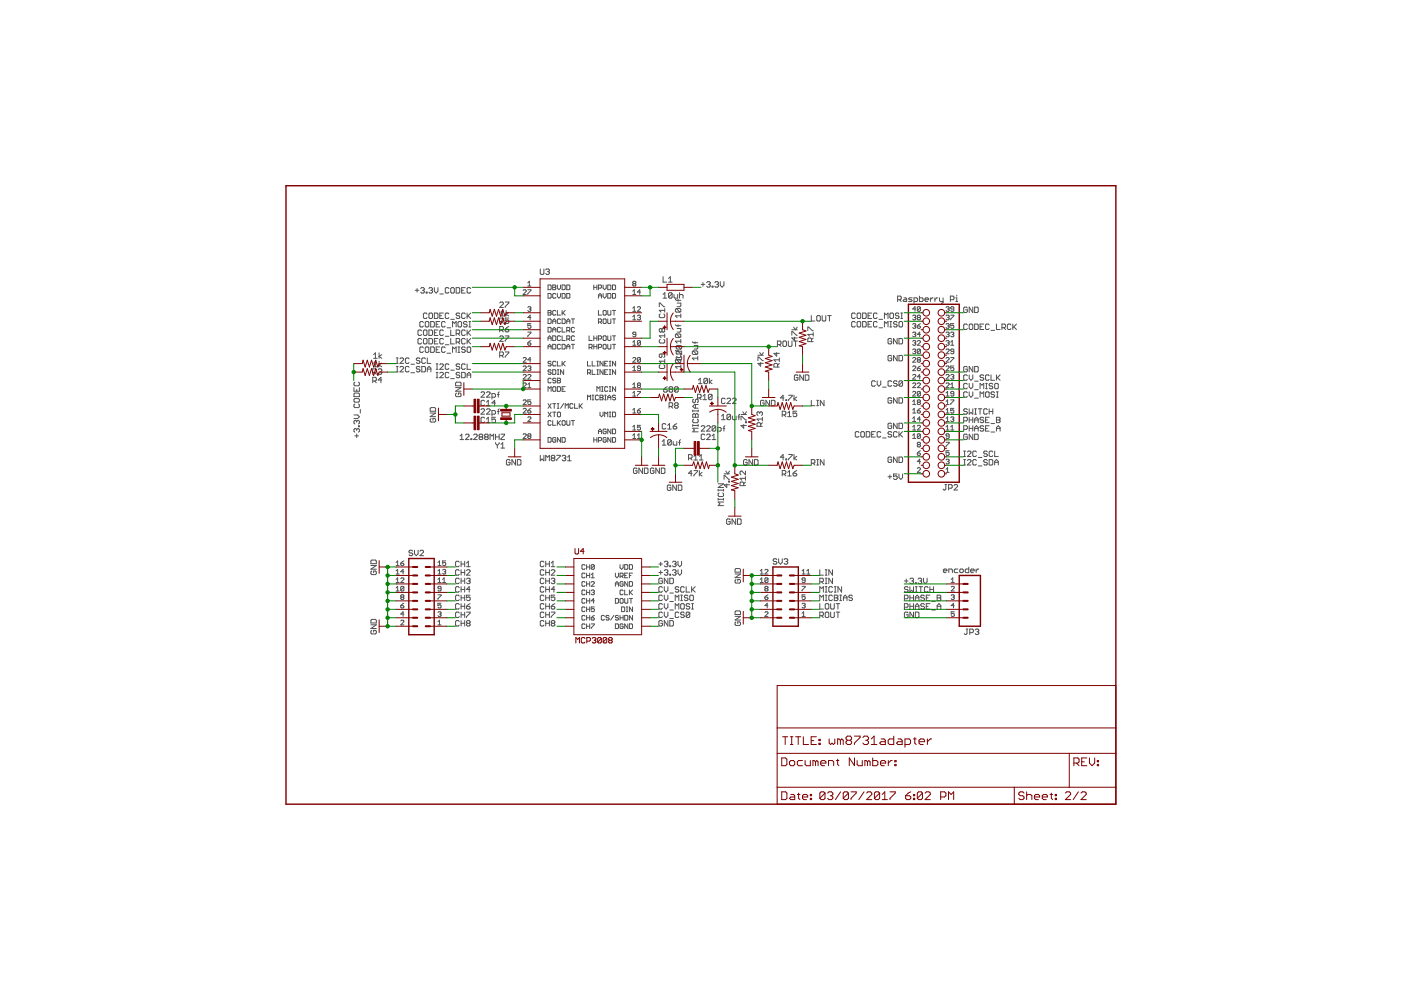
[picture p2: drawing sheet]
<svg xmlns="http://www.w3.org/2000/svg" width="420mm" height="297mm" viewBox="0 0 420 297" stroke-linecap="round" stroke-linejoin="round" font-family="sans-serif">
<g fill="none" stroke="#505050" stroke-width=".3">
<path d="M124.5 87h1.1M125.1 86.5v1.1M126.2 86.5l.2-.3h.6l.3 .3-.3 .5M126.4 99.2l-.2-.3h-.6l-.3 .3v1.1l.3 .2h.6l.2-.2M126.7 87h.3M127 96.6l-.3-.2h-.5l-.3 .2v1.1l.3 .3h.5l.3-.3M127 87l.3 .3-.3 .5h-.6l-.2-.2M127.3 98.9h.5l.3 .3v1.1l-.3 .2h-.5l-.3-.2v-1.1zM127.8 87.6h.3v.2h-.3zM127.8 96.4h.5l.3 .2v1.1l-.3 .3h-.5l-.3-.3v-1.1zM128.1 94.1l-.3-.3h-.5l-.3 .3v1.1l.3 .3h.5l.3-.3M128.6 98.9h.8l.3 .3v1.1l-.3 .2h-.8z"/>
<path d="M128.6 86.5l.3-.3h.5l.3 .3-.3 .5M128.9 93.8h.5l.3 .3v1.1l-.3 .3h-.5l-.3-.3v-1.1zM129.2 96.4h.8l.3 .2v1.1l-.3 .3h-.8zM129.2 87h.2M129.4 87l.3 .3-.3 .5h-.5l-.3-.2M130.3 93.8h.8l.2 .3v1.1l-.2 .3h-.8zM130.3 86.2v1.1l.5 .5 .5-.5v-1.1M130.3 99.7h.5M130.8 97.2h.5M131.3 98.9h-1v1.6h1M131.9 96.4h-1.1v1.6h1.1M131.9 94.6h.5"/>
<path d="M131.9 88.1h1.1M133 93.8h-1.1v1.7h1.1M133 99.2l-.3-.3h-.5l-.3 .3v1.1l.3 .2h.5l.3-.2M133.5 96.6l-.3-.2h-.5l-.3 .2v1.1l.3 .3h.5l.3-.3M134.1 98.3h1.1M134.6 86.5l-.3-.3h-.5l-.3 .3v1.1l.3 .2h.5l.3-.2M134.6 94.1l-.3-.3h-.5l-.3 .3v1.1l.3 .3h.5l.3-.3M135.2 86.5l.2-.3h.6l.2 .3v1.1l-.2 .2h-.6l-.2-.2zM135.2 95.7h1M135.2 98.9v1.6h1M135.7 98v-1.6l.5 .5 .6-.5v1.6M136.8 86.2h.8l.3 .3v1.1l-.3 .2h-.8z"/>
<path d="M136.8 100h.8l.3-.3v-.5l-.3-.3h-.8v1.6M137.4 100l.5 .5M137.6 96.4h.6l.2 .2v1.1l-.2 .3h-.6l-.2-.3v-1.1zM137.9 94.1l-.3-.3h-.5l-.3 .3 .3 .5h.5l.3 .3-.3 .6h-.5l-.3-.3M138.5 87h.5M139.5 86.2h-1v1.6h1M139.5 94.1l-.2-.3h-.6l-.2 .3v1.1l.2 .3h.6l.2-.3M139.5 99.2l-.2-.3h-.6l-.2 .3v1.1l.2 .2h.6l.2-.2M140.1 96.6l-.3-.2h-.5l-.3 .5 .3 .3h.5l.3 .5-.3 .3h-.5l-.3-.3M140.1 93.8v1.7M140.1 98.9v1.6M140.4 94.6l.8 .9"/>
<path d="M140.4 99.7l.8 .8M140.6 96.4h.6M140.6 98h.6M140.9 96.4v1.6M141.2 86.5l-.3-.3h-.5l-.3 .3v1.1l.3 .2h.5l.3-.2M141.2 93.8l-1.1 1.1M141.2 98.9l-1.1 1.1M149.9 90.8l.2-.3h.6l.3 .3v.3l-1.1 1.1h1.1M149.9 96.4h.8l.3-.3v-.5l-.3-.3h-.8v1.6M149.9 99h.8l.3-.3v-.6l-.3-.2h-.8v1.6M150.1 93.6l.6-.5v1.6M150.1 94.7h1.1"/>
<path d="M150.4 96.4l.6 .5M150.4 99l.6 .5M151.5 90.5h1.1v.3l-1.1 1.1v.3M151.5 98.7h.8l.3 .5-.3 .3h-.5l-.3-.3zM151.8 93.1v1.6M152.6 95.3h-1.1v.8l.5-.2 .6 .2v.6l-.3 .2h-.5l-.3-.2M152.6 93.6l-.8 .5 .8 .6M152.6 97.9l-1.1 .8M156.9 87.1l.2-.3 .7 .3-.9 1.2h.9M158.3 92.2l.7-.3 .2 .3-.2 .4M158.3 99.5h.9l-.9 1.4M158.3 86.8h.9l-.9 1.5"/>
<path d="M158.3 84.8l.4-.5v1.4M158.3 85.7h.9M158.7 92.6h.3M159 92.6l.2 .3-.2 .4-.7-.2M159.2 97h-.9v.7l.4-.2 .5 .2-.2 .7-.7-.2M159.2 95.2h-.9l.7-.7v1.4M162 80.6v1.4l.3 .3h.6l.2-.3v-1.4M163.7 80.9l.2-.3h.6l.3 .3-.3 .5M164.2 81.4h.3M164.4 85.4h.7l.2 .3v.9l-.2 .2h-.7zM164.4 88h.7l.2 .2v.9l-.2 .3h-.7zM164.4 93h.7l.2 .3-.2 .4 .2 .5-.2 .2h-.7z"/>
<path d="M164.4 95.6h.7l.2 .2v1l-.2 .2h-.7zM164.4 98.1h.7l.2 .3v.9l-.2 .2h-.7zM164.4 93.7h.7M164.5 81.4l.3 .3-.3 .6h-.6l-.2-.3M165.8 98.8h.9M165.8 85.4h.7l.2 .3-.2 .4 .2 .5-.2 .2h-.7zM165.8 97v-.9l.4-.5 .5 .5v.9M165.8 99.5v-.9l.4-.5 .5 .5v.9M165.8 96.3h.9M165.8 86.1h.7M166.7 88.2l-.2-.2-.7 .2v.9l.2 .3 .7-.3M166.7 93.3l-.2-.3-.7 .3v.9l.2 .2 .7-.2"/>
<path d="M167.2 93v1.4h.9M167.2 85.4v1l.4 .4 .5-.4v-1M167.2 88v.9l.4 .5 .5-.5v-.9M168.1 95.8l-.2-.2-.7 .2v1l.2 .2 .7-.2M168.1 98.4l-.2-.3-.7 .3v.9l.2 .2 .7-.2M168.6 88h.7l.2 .2v.9l-.2 .3h-.7zM168.6 95.6h.7l.2 .2v1l-.2 .2h-.7zM168.6 85.4h.7l.2 .3v.9l-.2 .2h-.7zM168.6 93v1.4M168.6 98.1v1.4h.9M168.8 93.7l.7 .7M169.5 93l-.9 1"/>
<path d="M170 88h.7l.2 .2v.9l-.2 .3h-.7zM170 85.4h.7l.2 .3v.9l-.2 .2h-.7zM170 97v-.9l.4-.5 .5 .5v.9M170 99.1h.7l.2-.3-.2-.7h-.7v1.4M170 96.3h.9M170.4 99.1l.5 .4M171.4 95.6h.9M171.8 95.6v1.4M172.3 98.4l-.2-.3-.7 .3v.9l.2 .2 .7-.2M178.1 86.1h.9M178.1 85.4v1.4M179 85.4v1.4"/>
<path d="M179.5 93v1.4h.9M179.5 86.4h.7l.2-.3-.2-.7h-.7v1.4M179.5 89.4v-1l.4-.4 .5 .4v1M179.5 96.5h.7l.2-.2-.2-.7h-.7v1.4M179.5 88.7h.9M179.9 96.5l.5 .5M180.9 95.8l.2-.2 .7 .2v1l-.2 .2-.7-.2zM180.9 85.4v1l.4 .4 .5-.4v-1M180.9 93.3l.2-.3 .7 .3v.9l-.2 .2-.7-.2zM180.9 88v.9l.4 .5 .5-.5v-.9M182.3 88h.7l.2 .2v.9l-.2 .3h-.7zM182.3 85.4h.7l.2 .3v.9l-.2 .2h-.7z"/>
<path d="M182.3 95.6v1.2l.2 .2 .7-.2v-1.2M182.3 93v1.2l.2 .2 .7-.2v-1.2M183.7 88h.7l.2 .2v.9l-.2 .3h-.7zM183.7 85.4h.7l.2 .3v.9l-.2 .2h-.7zM183.7 93h.9M183.7 95.6h.9M184.1 93v1.4M184.1 95.6v1.4M189.8 88.3h.9M189.8 87.3l.4-.5v1.5M189.8 95.9h.9M189.8 93.3h.9"/>
<path d="M189.8 92.4l.4-.5v1.4M189.8 94.9l.4-.4v1.4M190 85l-.2-.2 .2-.5 .7 .2-.2 .5M190 85l-.2 .3 .2 .4 .7-.2-.2-.5M190 85h.5M191.2 92.2l.2-.3 .7 .3-.9 1.1h.9M191.2 94.7l.7-.2 .2 .2-.2 .5M191.6 95.2h.3M191.9 95.2l.2 .2-.2 .5-.7-.3M192.1 87.5h-.9l.7-.7v1.5M197.7 91.9v-1.1h.3l1.1 1.1h.2M198 94.1l-.3 .3v.5l.3 .3h1.1l.2-.3v-.5l-.2-.3"/>
<path d="M198.5 98.7l.3-.2 .5 .2v.6l-.2 .2-.6-.2M198.5 98.7l-.3-.2-.5 .2v.6l.3 .2 .5-.2M198.5 98.7v.6M198.9 88.3l.5-.6v1.7M198.9 89.4h1M198.9 82.9v1.7h1M199.3 92.5v1.1M199.3 93h-1.6l.5 .6M200.5 84.6h1.1M200.5 83.5l.5-.6v1.7M201.6 88v1.1l-.3 .3h-.5l-.3-.3M201.6 88l-.3-.3h-.5l-.3 .3v1.1"/>
<path d="M201.6 88l-1.1 1.1M202.1 88.3v.8l.3 .3h.8v-1.1M202.5 89.7l.3 .3h1.4M202.5 97.4l.3 .2h1.4M202.8 92.5h1.1l.3 .3v.5l-.3 .3M202.8 92.5l-.3 .3v.5l.3 .3h1.1M202.8 92.5l1.1 1.1M203.1 98.5h1.1v.8l-.3 .2h-.8M203.1 90.8h1.1v.9l-.3 .2h-.8M203.3 89.7v.6M203.3 97.4v.5M203.8 87.7v1.7"/>
<path d="M203.8 88.5l.2-.2h.6l.3 .2v.9M204.2 94.7h-1.7l.6 .5M204.2 94.1v1.1M210.3 85.2h1.1M210.8 84.7v1.1M211.9 84.7l.3-.3h.5l.3 .3-.3 .5M212.5 85.2h.2M212.7 85.2l.3 .3-.3 .6h-.5l-.3-.3M213.6 85.8h.2v.3h-.2zM214.4 84.7l.3-.3h.5l.3 .3-.3 .5M214.9 85.2h.3M215.2 85.2l.3 .3-.3 .6h-.5l-.3-.3"/>
<path d="M216 84.4v1.1l.6 .6 .5-.6v-1.1M237.5 98.8h1.6M238 98l.5 .8 .6-.8M242.3 99.1v-1.1h.2l1.1 1.1h.3M243.3 94.6v1.6h1.1M243.9 99.7v1.1M244.9 94.9l.3-.3h.5l.3 .3v1l-.3 .3h-.5l-.3-.3zM246.6 94.6v1.3l.2 .3h.6l.2-.3v-1.3M248.2 94.6h1.1M248.8 94.6v1.6M256.5 94.1l-.3-.3h-.5l-.3 .3v1.1l.3 .3h.5l.3-.3M256.5 96.6l-.3-.2h-.5l-.3 .2v1.1l.3 .3h.5l.3-.3"/>
<path d="M257 96.6l.3-.2h.6l.2 .2v1.1l-.2 .3h-.6l-.3-.3zM257 94.1l.3-.3h.6l.2 .3v1.1l-.2 .3h-.6l-.3-.3zM258.7 93.8h.8l.3 .3v1.1l-.3 .3h-.8zM258.7 96.4h.8l.3 .2v1.1l-.3 .3h-.8zM260.3 97.2h.6M260.3 94.6h.6M261.4 96.4h-1.1v1.6h1.1M261.4 93.8h-1.1v1.7h1.1M263 96.6l-.2-.2h-.6l-.2 .2v1.1l.2 .3h.6l.2-.3M263 94.1l-.2-.3h-.6l-.2 .3v1.1l.2 .3h.6l.2-.3M263.6 98.3h1.1M263.6 95.7h1.1"/>
<path d="M265.2 95.5v-1.7l.6 .6 .5-.6v1.7M265.2 98v-1.6l.6 .5 .5-.5v1.6M266.9 94.1l.2-.3h.6l.2 .3v1.1l-.2 .3h-.6l-.2-.3zM266.9 96.4h.5M266.9 98h.5M267.1 96.4v1.6M269 96.6l-.2-.2h-.6l-.2 .2 .2 .6h.6l.2 .3-.2 .5h-.6l-.2-.3M269.2 89.8h.8l.3-.2v-.6l-.3-.2h-.8v1.6M269.6 94.1l-.3-.3h-.5l-.3 .6 .3 .2h.5l.3 .6-.3 .3h-.5l-.3-.3M269.7 89.8l.6 .6M269.9 96.4h.5l.3 .2v1.1l-.3 .3h-.5l-.3-.3v-1.1zM270.2 93.8h.5"/>
<path d="M270.2 95.5h.5M270.4 93.8v1.7M271.1 89.3h.6l.2 .3v.8h-.8l-.3-.3 .3-.3h.8M273.6 89.3h-.9l-.2 .3 .2 .2h.6l.3 .3-.3 .3h-.8M273.7 94.7l.7-.2 .2 .2-.2 .5M273.7 99.8l.7-.3 .2 .3-.2 .4M273.7 97.2l.7-.2 .2 .2-.2 .5M274.1 90.4h.8l.3-.3v-.5l-.3-.3h-.8v1.6M274.2 97.7h.2M274.2 95.2h.2M274.4 95.2l.2 .2-.2 .5-.7-.3M274.4 97.7l.2 .2-.2 .5-.7-.2"/>
<path d="M274.6 92.6h-.9l.7-.7v1.4M275.1 97.7h.7l.2 .5-.7 .2zM275.3 95.2l-.2-.3 .2-.4 .7 .2-.2 .5M275.3 95.2l-.2 .2 .2 .5 .7-.3-.2-.4M275.3 95.2h.5M275.7 88.8v1.6h.9l.2-.3v-.5l-.2-.3h-.9M276 92.2l-.2-.3-.7 .3v.9M276 92.2v.9l-.2 .2-.7-.2M276 97l-.9 .7M276 92.2l-.9 .9M277.4 89.8h1.1l-.3-.5h-.6l-.2 .3v.5l.2 .3h.6M279 89.3v1.1"/>
<path d="M279.8 89.3h-.3l-.5 .5M280.4 89.3v1.1M281.2 89.3h-.3l-.5 .5M281.7 89.3v.8l.3 .3h.8M282.8 89.3v1.4l-.5 .2M283.7 92.2l.7-.3 .2 .3-.2 .4M283.7 99.8l.7-.3 .2 .3-.2 .4M283.7 94.7l.7-.2 .2 .2-.2 .5M283.7 97.2l.7-.2 .2 .2-.2 .5M284.2 97.7h.2M284.2 95.2h.2M284.2 92.6h.2"/>
<path d="M284.4 92.6l.2 .3-.2 .4-.7-.2M284.4 95.2l.2 .2-.2 .5-.7-.3M284.4 97.7l.2 .2-.2 .5-.7-.2M285 89.8h.8l.3-.2v-.6l-.3-.2h-.8v1.6M285.1 99.8l.7-.3 .2 .3-.2 .4M285.1 94.5h.9l-.9 1.4M286 92.6h-.7l-.2-.2 .2-.5 .7 .3v.9l-.2 .2-.7-.2M286 97h-.9v.7l.5-.2 .4 .2-.2 .7-.7-.2M286.7 89.3h.2v1.1M286.7 90.4h.5M286.9 88.5v.3M290.1 97.4l-.3-.3h-.5l-.3 .3v1.1l.3 .3h.5l.3-.3"/>
<path d="M290.1 92.3l-.3-.2h-.5l-.3 .2v1.1l.3 .3h.5l.3-.3v-.5h-.5M290.9 97.1h.6l.2 .3v1.1l-.2 .3h-.6l-.2-.3v-1.1zM291.7 92.1v1.6l-1-1.6v1.6M292.3 97.1h.8l.3 .3v1.1l-.3 .3h-.8zM292.3 92.1h.8l.3 .2v1.1l-.3 .3h-.8zM293.9 97.9h.6M295 97.1h-1.1v1.7h1.1M296.7 97.4l-.3-.3h-.6l-.2 .3v1.1l.2 .3h.6l.3-.3M297.2 99h1.1M298.8 97.1v1.7h1.1M300.5 98.2h.8l.3-.3v-.5l-.3-.3h-.8v1.7M301 98.2l.6 .6"/>
<path d="M303.2 97.4l-.3-.3h-.5l-.3 .3v1.1l.3 .3h.5l.3-.3M303.7 97.1v1.7M304 97.9l.8 .9M304.8 97.1l-1.1 1.1M106.2 118.1l.2-.3h1.1l.3 .3v.8h-1.6zM106.2 116.2v1.1h1.6v-1.1M106.2 119.7l.2-.2h1.1l.3 .2v.6l-.3 .2h-1.1l-.2-.2zM106.4 114.6l-.2 .2v.6l.2 .2h1.1l.3-.2v-.6l-.3-.2M107 116.7v.6M111.8 111.7h.8l.3-.3v-.6l-.3-.2h-.8v1.6M111.8 114.2h.8l.3-.3v-.5l-.3-.3h-.8v1.6M112.1 106.3l.5-.5v1.6"/>
<path d="M112.1 108.8l.5-.5v1.6M112.1 107.4h1M112.1 109.9h1M112.3 111.7l.6 .5M112.3 114.2l.6 .5M113.4 110.8l.3-.2h.5l.3 .2-.3 .6M113.7 105.8v1.6M113.7 108.3v1.6M114 111.4h.2M114.2 111.4l.3 .3-.3 .5h-.5l-.3-.3M114.5 106.3l-.8 .5 .8 .6M114.5 108.8l-.8 .6 .8 .5"/>
<path d="M114.5 113.9h-1.1l.8-.8v1.6M118.9 108.9h.5M118.9 109.8h.5M118.9 111.5h.5M118.9 107.3h.5M119.1 107.3v1.6M119.1 109.8v1.7M120 107.5l.2-.2h.6l.2 .2v.3l-1 1.1h1M120 110.1l.2-.3h.6l.2 .3v.3l-1 1.1h1M122.7 107.5l-.3-.2h-.5l-.3 .2v1.1l.3 .3h.5l.3-.3M122.7 110.1l-.3-.3h-.5l-.3 .3v1.1l.3 .3h.5l.3-.3M123.2 109.2h1.1"/>
<path d="M123.2 111.7h1.1M125.9 110.1l-.2-.3h-.6l-.2 .3 .2 .5h.6l.2 .3-.2 .6h-.6l-.2-.3M125.9 107.5l-.2-.2h-.6l-.2 .2 .2 .6h.6l.2 .3-.2 .5h-.6l-.2-.3M126.4 101.7l-.2-.2h-.6l-.3 .2v1.1l.3 .3h.6l.2-.3M126.5 109.8h.8l.3 .3v1.1l-.3 .3h-.8zM127 104.3l-.3-.3h-.5l-.3 .3v1l.3 .3h.5l.3-.3M127.3 101.5h.5l.3 .2v1.1l-.3 .3h-.5l-.3-.3v-1.1zM127.6 107.5l-.3-.2h-.5l-.3 .2v1.1l.3 .3h.5l.3-.3M127.8 104h.5l.3 .3v1l-.3 .3h-.5l-.3-.3v-1zM128.1 107.3v1.6h1.1M128.1 110.6h1.1M128.1 111.5v-1.1l.6-.6 .5 .6v1.1"/>
<path d="M128.6 101.5h.8l.3 .2v1.1l-.3 .3h-.8zM129.2 104h.8l.3 .3v1l-.3 .3h-.8zM130.3 102.3h.5M130.8 113.2h.5M130.8 111.6h.5M130.8 104.8h.5M130.8 110.7h.5M130.8 109.1h.5M131.1 109.1v1.6M131.1 111.6v1.6M131.3 101.5h-1v1.6h1M131.9 111.9l.3-.3h.5l.3 .3v.2l-1.1 1.1h1.1"/>
<path d="M131.9 104h-1.1v1.6h1.1M131.9 109.3l.3-.2h.5l.3 .2v.3l-1.1 1.1h1.1M133 101.7l-.3-.2h-.5l-.3 .2v1.1l.3 .3h.5l.3-.3M133.5 104.3l-.3-.3h-.5l-.3 .3v1l.3 .3h.5l.3-.3M133.5 100.8h1.1M133.5 103.3h1.1M134.1 105.9h1.1M134.6 111.9l-.3-.3h-.5l-.3 .3v1.1l.3 .2h.5l.3-.2M134.6 109.3l-.3-.2h-.5l-.3 .2v1.1l.3 .3h.5l.3-.3M135.2 101.5v1.6h1M135.2 111h1M135.2 113.5h1"/>
<path d="M135.7 105.6v-1.6l.5 .5 .6-.5v1.6M136.6 114.8l.3-.2h1.1l.3 .2v.8h-1.7zM136.6 116.2h1.7l-1.7 1.1h1.7M136.8 102.5h.8l.3-.2v-.6l-.3-.2h-.8v1.6M136.9 117.8l-.3 .3v.5l.3 .3h1.1l.3-.3v-.5l-.3-.3h-.5v.6M137.4 104h.5M137.4 105.6h.5M137.4 102.5l.5 .6M137.6 104v1.6M137.9 111.9l-.3-.3h-.5l-.3 .3 .3 .5h.5l.3 .3-.3 .5h-.5l-.3-.2M137.9 109.3l-.3-.2h-.5l-.3 .2 .3 .6h.5l.3 .3-.3 .5h-.5l-.3-.3M138.5 111.6h.8l.2 .3v1.1l-.2 .2h-.8z"/>
<path d="M139.5 101.7l-.2-.2h-.6l-.2 .2v1.1l.2 .3h.6l.2-.3M139.5 104.3l-.2-.3h-.6l-.2 .5 .2 .3h.6l.2 .5-.2 .3h-.6l-.2-.3M139.5 109.3l-.2-.2h-.6l-.2 .2v1.1l.2 .3h.6l.2-.3M140.1 112.4h1.1M140.1 104.3l.3-.3h.5l.3 .3v1l-.3 .3h-.5l-.3-.3zM140.1 101.5v1.6M140.1 109.1v1.6h1.1M140.1 113.2v-1.1l.5-.5 .6 .5v1.1M140.4 102.3l.8 .8M141.2 101.5l-1.1 1M144.3 117.7l.2-.2h.6l.2 .2v.3l-1 1.1h1M145.9 117.7l.3-.2h.5l.3 .2v.3l-1.1 1.1h1.1"/>
<path d="M147.5 119.1h.8l.3-.3v-.5l-.3-.3h-.8v1.6M149.2 118.3h.5M149.7 117.5l-.3 .2v1.4M149.9 101l.2-.3h.6l.3 .3v.2l-1.1 1.1h1.1M149.9 106.6h.8l.3-.3v-.6l-.3-.2h-.8v1.6M150.4 106.6l.6 .5M151.5 100.7h1.1v.3l-1.1 1v.3M151.5 105.5h1.1l-1.1 1.6M156.9 107.4l.2-.2 .7 .2-.9 1.2h.9M156.9 115l.2-.2 .7 .2-.9 1.2h.9M156.9 112.5l.2-.3 .7 .3-.9 1.1h.9M156.9 109.9l.2-.2 .7 .2-.9 1.2h.9"/>
<path d="M158.3 116.2h.9M158.3 112.5l.2-.3 .7 .3-.9 1.1h.9M158.3 109.9l.7-.2 .2 .2-.2 .5M158.3 102.8h.7l.2 .5-.7 .2zM158.3 115.3l.4-.5v1.4M158.7 110.4h.3M159 110.4l.2 .2-.2 .5-.7-.2M159.2 119.9h-.9v.7l.4-.3 .5 .3-.2 .7-.7-.3M159.2 107.9h-.9l.7-.7v1.4M159.2 102.1l-.9 .7M164.4 102.1v-1l.4-.4 .5 .4v1M164.4 104.6v-.9l.4-.5 .5 .5v.9"/>
<path d="M164.4 117.3v-1.4l.4 .5 .5-.5v1.4M164.4 103.9h.9M164.4 101.4h.9M165.3 108.5l-.2-.2-.7 .2 .2 .5 .7 .2-.2 .5-.7-.2M165.3 111.1l-.2-.3-.7 .3 .2 .4 .7 .3-.2 .4-.7-.2M165.3 113.6l-.2-.2-.7 .2v.9l.2 .3 .7-.3M165.8 100.7h.7l.2 .2v.9l-.2 .3h-.7zM165.8 103.2h.7l.2 .2v1l-.2 .2h-.7zM165.8 110.8h.7l.2 .3v.9l-.2 .2h-.7zM166 115.9l.7 .2v1l-.2 .2-.7-.2v-1zM166.7 113.6l-.7-.2-.2 .4 .7 .3 .2 .4-.2 .3-.7-.3M166.7 108.5l-.2-.2-.7 .2v1l.2 .2 .7-.2"/>
<path d="M167.2 115.9h.7l.2 .2v1l-.2 .2h-.7zM167.2 113.4h.7l.2 .2-.2 .5 .2 .4-.2 .3h-.7zM167.2 112.2h.4M167.2 108.3v1.4h.9M167.2 114.1h.7M167.2 110.8h.4M167.4 110.8v1.4M168.1 100.9l-.2-.2-.7 .2v.9l.2 .3 .7-.3M168.1 103.4l-.2-.2-.7 .2v1l.2 .2 .7-.2M168.6 103.2h.7l.2 .2v1l-.2 .2h-.7zM168.6 100.7v1.4h.9M168.6 108.3v1.4"/>
<path d="M168.6 116.6h.4M168.8 109l.7 .7M169 110.8v1.4l-.9-1.4v1.4M169.5 115.9h-.9v1.4h.9M169.5 108.3l-.9 .9M170 101.6h.7l.2-.2-.2-.7h-.7v1.4M170 103.9h.9M170 104.6v-.9l.4-.5 .5 .5v.9M170.4 101.6l.5 .5M171.4 103.2h.9M171.8 103.2v1.4M172.3 100.9l-.2-.2-.7 .2v.9l.2 .3 .7-.3"/>
<path d="M176.2 108.3v1.4h.9M176.2 111.8h.7l.2-.3-.2-.7h-.7v1.4M176.2 119.8v-1.4l.5 .5 .4-.5v1.4M176.7 104.1h.7l.2-.2-.2-.7h-.7v1.4M176.7 100.7v1.4h.9M176.7 111.8l.4 .4M177.1 104.1l.5 .5M177.6 119.8h.5M177.6 118.4h.5M177.6 110.8v1.4h.9M177.6 108.3v1.4h.9M177.8 118.4v1.4"/>
<path d="M178.1 103.9h.9M178.1 101.4h.9M178.1 100.7v1.4M178.1 103.2v1.4M179 117.3v-1.4l.5 .5 .4-.5v1.4M179 112.2h.5M179 109.7h.5M179 100.7v1.4M179 103.2v1.4M179 108.3h.5M179 110.8h.5M179.2 108.3v1.4"/>
<path d="M179.2 110.8v1.4M179.5 101.6h.7l.2-.2-.2-.7h-.7v1.4M179.5 118.7l-.3-.3-.7 .3v.9l.3 .2 .7-.2M179.5 104.1h.7l.2-.2-.2-.7h-.7v1.4M179.9 118.4h.7l.3 .3-.3 .4 .3 .5-.3 .2h-.7zM179.9 119.1h.7M180.4 115.9h.5M180.4 117.3h.5M180.6 115.9v1.4M180.9 100.9l.2-.2 .7 .2v.9l-.2 .3-.7-.3zM180.9 103.4l.2-.2 .7 .2v1l-.2 .2-.7-.2zM180.9 108.3v1.4l-1-1.4v1.4"/>
<path d="M180.9 110.8v1.4l-1-1.4v1.4M181.3 119.8h.5M181.3 118.4h.5M181.3 109h.5M181.3 111.5h.5M181.6 118.4v1.4M182.3 119.8v-.9l.4-.5 .5 .5v.9M182.3 103.2v1.2l.2 .2 .7-.2v-1.2M182.3 116.1l-.3-.2-.7 .2v1l.3 .2 .7-.2M182.3 110.8h-1v1.4h1M182.3 108.3h-1v1.4h1M182.3 100.7v1.1l.2 .3 .7-.3v-1.1"/>
<path d="M182.3 119.1h.9M182.7 115.9h.5M182.7 117.3h.5M182.7 112.2h.5M182.7 109.7h.5M182.7 108.3h.5M182.7 110.8h.5M183 108.3v1.4M183 110.8v1.4M183 115.9v1.4M183.7 100.7h.9M183.7 103.2h.9"/>
<path d="M184.1 100.7v1.4M184.1 103.2v1.4M184.6 118.7l-.7-.3-.2 .5 .7 .2 .2 .5-.2 .2-.7-.2M184.6 108.3v1.4l-.9-1.4v1.4M184.6 110.8v1.4l-.9-1.4v1.4M184.6 115.9v1.4l-.9-1.4v1.4M189.8 116.2h.9M189.8 102.6l.4-.5v1.4M189.8 115.3l.4-.5v1.4M189.8 107.4l.2-.2 .7 .2-.9 1.2h.9M189.8 118.7h.9M189.8 111.1h.9"/>
<path d="M189.8 103.5h.9M189.8 110.2l.4-.5v1.4M189.8 117.8l.4-.5v1.4M190.7 100.2h-.7l-.2-.2 .2-.5 .7 .3v.9l-.2 .2-.7-.2M191.2 117.3h.9l-.9 1.4M191.4 115.5l-.2 .2 .2 .5 .7-.2-.2-.5M191.4 115.5l-.2-.2 .2-.5 .7 .2-.2 .5M191.4 115.5h.5M192.1 110.4h-.7l-.2-.2 .2-.5 .7 .2v1l-.2 .2-.7-.2M192.1 107.4l-.7-.2-.2 .2v.9M192.1 107.4v.9l-.2 .3-.7-.3M192.1 102.3l-.7-.2-.2 .2v1"/>
<path d="M192.1 102.3v1l-.2 .2-.7-.2M192.1 107.4l-.9 .9M192.1 102.3l-.9 1M198 101.7l-.3 .3v.6l.3 .2h1.1l.2-.2v-.6l-.2-.3M198 109.3l-.3 .3v.6l.3 .2h1.1l.2-.2v-.6l-.2-.3M198.5 106.1v.8l-.3 .3-.5-.3v-.6l.3-.2h1.1l.2 .2v.6l-.2 .3M199 116.7h.8l.3 .6-.3 .2h-.5l-.3-.2zM199.3 100.1v1.1M199.3 107.7v1.1M199.3 108.3h-1.6l.5 .5M199.3 100.6h-1.6l.5 .6M200.1 115.9l-1.1 .8"/>
<path d="M200.9 116.7l-.2 .3 .2 .5h.6l.2-.2-.2-.6M200.9 116.7h.6M200.9 116.7l-.2-.2 .2-.6h.6l.2 .3-.2 .5M202.5 108l.3-.3h1.1l.3 .3v.5l-.3 .3h-1.1l-.3-.3zM202.5 105l.3 .3h1.4M202.8 100.1l-.3 .3v.5l.3 .3h1.1M202.8 100.1h1.1l.3 .3v.5l-.3 .3M202.8 100.1l1.1 1.1M203.1 106.1h1.1v.8l-.3 .3h-.8M203.1 103.5l-.3 .3v.6l.3 .2h1.1M203.1 103.5h1.1l.2 .3v.6l-.2 .2M203.1 106.8l-.3 .3v.5l1.1 1.2"/>
<path d="M203.1 103.5l1.1 1.1M203.3 105v.5M203.4 116.2v1.1l-.3 .2h-.5l-.3-.2M203.4 116.2l-.3-.3h-.5l-.3 .3v1.1M203.4 116.2l-1.1 1.1M204.2 106.8l.2 .3v.5l-.2 .3h-1.1M204.2 109.9h-1.7l.6 .5M204.2 101.7v1.1M204.2 109.3v1.1M204.2 102.3h-1.7l.6 .5M204.4 105.2v1.1l-1.1-1.1h-.2l-.3 .3v.5l.3 .3M207.6 102.4l.3 .3h1.4"/>
<path d="M207.9 105.2h1.1l.3 .3v.5l-.3 .3M207.9 105.2l1.1 1.1M207.9 105.2l-.3 .3v.5l.3 .3h1.1M208 119.6l-.2 .3v.5l.2 .3 .6-.3v-.5l.2-.3 .6 .3v.5l-.3 .3M208.2 103.5h1.1v.9l-.3 .2h-.8M208.4 102.4v.6M209.2 119.3h.8l.3-.3v-.6l-.3-.2h-.8v1.6M209.3 107.4h-1.7l.6 .5M209.3 106.8v1.1M209.5 113.9l.5-.5v1.6M209.5 115h1M209.7 119.3l.6 .5"/>
<path d="M210.8 119.8h1.1M210.8 118.7l.6-.5v1.6M212.2 113.6v1.1l-.3 .3h-.5l-.3-.3M212.2 113.6l-.3-.2h-.5l-.3 .2v1.1M212.2 113.6l-1.1 1.1M212.7 113.4v1.6M213.6 118.4v1.1l-.3 .3h-.6l-.3-.3M213.6 118.4l-.3-.2h-.6l-.3 .2v1.1M213.6 113.9l-.9 .6 .9 .5M213.6 118.4l-1.2 1.1M217.5 119.6l-.3-.2h-.5l-.3 .2v1.1l.3 .3h.5l.3-.3M218 119.6l.3-.2h.5l.3 .2v.3l-1.1 1.1h1.1"/>
<path d="M219.6 119.6l.3-.2h.6l.2 .2v.3l-1.1 1.1h1.1M227.3 108.1v-1.1l1.6 1.1M227.3 106.5h1.6M227.8 105.7l.6 .8 .5-.8M228.1 108.6v1.1l-.8-.8h1.6M230.8 120v1.6l-1.1-1.6v1.6M231.3 120h.9l.2 .2v1.1l-.2 .3h-.9zM232.9 105.7v1l-.8-.8h1.6M233.2 103.3h.8l.2-.3v-.5l-.2-.3h-.8v1.6M233.2 110v-.8l-.3-.3h-.5l-.3 .3v.8h1.6M233.7 103.3l.5 .5M233.7 108.9l-.5 .6"/>
<path d="M233.7 107.8h-1.6l.5 .6M233.7 107.3v1.1M235.1 102.2h.5l.3 .3v1.1l-.3 .2h-.5l-.3-.2v-1.1zM235.1 119.3h-1.1l.8-.8v1.6M235.7 119.8h.2v.3h-.2zM236.4 102.2v1.4l.3 .2h.5l.3-.2v-1.4M236.5 118.5h1.1l-1.1 1.6M237.5 100.5v-1.1l1.6 1.1M238.1 102.2h1M238.1 118.5v1.6M238.3 101v1.1l-.8-.8h1.6M238.6 102.2v1.6"/>
<path d="M239 119l-.9 .5 .9 .6M239.3 112.6l-.3-.2h-.5l-.3 .2v1.1l.3 .3h.5l.3-.3v-.5h-.5M240.9 112.4v1.6l-1-1.6v1.6M241.5 112.4h.8l.3 .2v1.1l-.3 .3h-.8zM243.3 120v1.6h1.1M243.4 102.4v-.8l-.3-.3h-.6l-.2 .3v.8h1.6M243.9 100.2h-1.6l.5 .6M243.9 101.3l-.5 .6M244.9 120h.6M245.2 120v1.6M247.1 120v1.6l-1.1-1.6v1.6M262.5 114.4l-.3-.2h-.5l-.3 .2v1.1l.3 .3h.5l.3-.3"/>
<path d="M263.1 114.2v1l.5 .6 .5-.6v-1M264.7 116h1.1M267.4 101.7l-.3-.2h-.5l-.3 .2v1.1l.3 .3h.5l.3-.3v-.5h-.5M267.4 106.8l-.3-.3h-.5l-.3 .3v1.1l.3 .3h.5l.3-.3v-.6h-.5M267.4 114.4l-.3-.2h-.5l-.3 .2v1.1l.3 .3h.5l.3-.3M267.4 119.5l-.3-.3h-.5l-.3 .3v1.1l.3 .2h.5l.3-.2v-.6h-.5M269 114.4l-.2-.2h-.6l-.2 .2 .2 .6h.6l.2 .2-.2 .6h-.6l-.2-.3M269 101.5v1.6l-1-1.6v1.6M269 106.5v1.7l-1-1.7v1.7M269 119.2v1.6l-1-1.6v1.6M269.6 119.2h.8l.3 .3v1.1l-.3 .2h-.8zM269.6 106.5h.8l.3 .3v1.1l-.3 .3h-.8z"/>
<path d="M269.6 101.5h.8l.3 .2v1.1l-.3 .3h-.8zM270.7 114.4v1.1l-.3 .3h-.5l-.3-.3M270.7 114.4l-.3-.2h-.5l-.3 .2v1.1M270.7 114.4l-1.1 1.1M273.7 115l.2-.2 .7 .2-.9 1.2h.9M273.7 104.9l.7-.3 .2 .3-.2 .4M273.7 107.4l.2-.2 .7 .2-.9 1.2h.9M273.7 117.6l.2-.3 .7 .3-.9 1.1h.9M273.7 102.3l.7-.2 .2 .2-.2 .5M273.7 109.9l.2-.2 .7 .2-.9 1.2h.9M273.7 112.5l.2-.3 .7 .3-.9 1.1h.9M274.2 105.3h.2"/>
<path d="M274.2 102.8h.2M274.2 100.2h.2M274.4 100.2l.2 .3-.2 .4-.7-.2M274.4 102.8l.2 .2-.2 .5-.7-.2M274.4 105.3l.2 .3-.2 .4-.7-.2M275.1 115l.2-.2 .7 .2-.9 1.2h.9M275.1 102.3l.2-.2 .7 .2-.9 1.2h.9M275.1 110.4h.7l.2 .5-.7 .2zM275.3 107.9l-.2-.3 .2-.4 .7 .2-.2 .5M275.3 107.9l-.2 .2 .2 .5 .7-.3-.2-.4M275.3 107.9h.5M276 104.9l-.2-.3-.7 .3v.9"/>
<path d="M276 104.9v.9l-.2 .2-.7-.2M276 117.6v.9l-.2 .2-.7-.2M276 100.2h-.9l.7-.7v1.4M276 112.9h-.9l.7-.7v1.4M276 117.6l-.2-.3-.7 .3v.9M276 117.6l-.9 .9M276 109.7l-.9 .7M276 104.9l-.9 .9M283.7 115l.3-.2 .6 .2-.9 1.2h.9M283.7 104.9l.3-.3 .6 .3-.9 1.1h.9M283.7 107.4l.3-.2 .6 .2-.9 1.2h.9M283.7 117.8l.5-.5v1.4"/>
<path d="M283.7 102.3l.7-.2 .2 .2-.2 .5M283.7 109.9l.3-.2 .6 .2-.9 1.2h.9M283.7 112.5l.3-.3 .6 .3-.9 1.1h.9M283.7 118.7h.9M284.2 102.8h.2M284.2 100.2h.2M284.4 100.2l.2 .3-.2 .4-.7-.2M284.4 102.8l.2 .2-.2 .5-.7-.2M285.1 116.2h.9M285.1 107.2h.9l-.9 1.4M285.1 102.6l.5-.5v1.4M285.1 115.3l.5-.5v1.4"/>
<path d="M285.1 112.5l.7-.3 .2 .3-.2 .4M285.1 119.9h.9l-.9 1.4M285.1 103.5h.9M285.6 112.9h.2M285.6 100.2h.2M285.8 100.2l.2 .3-.2 .4-.7-.2M285.8 112.9l.2 .3-.2 .4-.7-.2M286 118h-.7l-.2-.2 .2-.5 .7 .3v.9l-.2 .2-.7-.2M286 105.3h-.7l-.2-.2 .2-.5 .7 .3v.9l-.2 .2-.7-.2M286 109.7h-.9v.7l.5-.2 .4 .2-.2 .7-.7-.2M290.1 117.7l-.3-.2h-.5l-.3 .2v1.1l.3 .3h.5l.3-.3M290.1 112.6l-.3-.2h-.5l-.3 .2v1.1l.3 .3h.5l.3-.3"/>
<path d="M290.1 110.1l-.3-.3h-.5l-.3 .3v1.1l.3 .3h.5l.3-.3v-.6h-.5M290.1 115.2l-.3-.3h-.5l-.3 .3v1.1l.3 .2h.5l.3-.2M290.7 112.4v1.1l.5 .5 .5-.5v-1.1M290.7 114.9v1.1l.5 .5 .5-.5v-1.1M290.7 117.5v1l.5 .6 .5-.6v-1M291.7 109.8v1.7l-1-1.7v1.7M292.3 109.8h.8l.3 .3v1.1l-.3 .3h-.8zM292.3 119.3h1.1M292.3 116.8h1.1M292.3 114.3h1.1M293.9 116.5v-1.6l.6 .5 .5-.5v1.6M293.9 119.1v-1.6l.6 .5 .5-.5v1.6"/>
<path d="M295 112.6l-.3-.2h-.5l-.3 .2 .3 .6h.5l.3 .3-.3 .5h-.5l-.3-.3M295.6 117.7l.2-.2h.6l.3 .2v1.1l-.3 .3h-.6l-.2-.3zM295.6 114.9h.5M295.6 116.5h.5M295.8 114.9v1.6M296.7 112.6l-.3-.2h-.6l-.2 .2v1.1l.2 .3h.6l.3-.3M297.2 112.4v1.6h1.1M297.7 115.2l-.2-.3h-.6l-.2 .3 .2 .5h.6l.2 .3-.2 .5h-.6l-.2-.2M298.3 117.7l-.3-.2h-.5l-.3 .2 .3 .6h.5l.3 .2-.3 .6h-.5l-.3-.3M298.3 115.2l.3-.3h.5l.3 .3v1.1l-.3 .2h-.5l-.3-.2zM298.8 119.1h.6M298.8 117.5h.6"/>
<path d="M298.8 112.4v1.6M299.1 117.5v1.6M299.1 113.2l.8 .8M299.9 112.4l-1.1 1.1M106.2 124.4h1.1l.5 .5-.5 .6h-1.1M106.4 121.1l-.2 .3v.5l.2 .3h1.1l.3-.3v-.5l-.3-.3M106.4 130.6h1.1M107 128.7l-.3-.2-.5 .2v.6l.2 .2M107 128.7l.3-.2 .5 .2v.6l-.3 .2M107 126.3l-.3-.3-.5 .3v.5l.2 .3M107 126.3l.3-.3 .5 .3v.5l-.3 .3M107 126.3v.3"/>
<path d="M107 128.7v.3M107 130.1v1.1M107.5 127.6h.3v.3h-.3zM108.1 122.7v1.1M129 122.4l.3-.2h1.1l.2 .2v.9h-1.6zM129 123.8h1.6l-1.6 1.1h1.6M129.3 125.4l-.3 .3v.6l.3 .2h1.1l.2-.2v-.6l-.2-.3h-.6v.6M138 130.7l.5-.6v1.7M138 131.8h1M139.6 130.4l.3-.3h.5l.3 .3v.3l-1.1 1.1h1.1M141.2 131.5h.3v.3h-.3zM142 130.4l.3-.3h.6l.2 .3v.3l-1.1 1.1h1.1"/>
<path d="M144 131l-.3 .2 .3 .6h.5l.3-.3-.3-.5M144 131l-.3-.3 .3-.6h.5l.3 .3-.3 .6M144 131h.5M144.3 122.8l.2-.3h.6l.2 .3v.3l-1 1h1M145.3 120.2l-.2-.2h-.6l-.2 .2v1.1l.2 .3h.6l.2-.3M145.3 125.3l-.2-.2h-.6l-.2 .2v1.1l.2 .3h.6l.2-.3M145.6 131l-.3 .2 .3 .6h.5l.3-.3-.3-.5M145.6 131l-.3-.3 .3-.6h.5l.3 .3-.3 .6M145.6 131h.5M145.9 120.5l.5-.5v1.6M145.9 125.6l.5-.5v1.6M145.9 122.8l.3-.3h.5l.3 .3v.3l-1.1 1h1.1"/>
<path d="M145.9 121.6h1.1M145.9 126.7h1.1M147 131.8v-1.7l.5 .6 .5-.6v1.7M147.5 124.1h.8l.3-.2v-.6l-.3-.2h-.8v1.6M148.6 131h1.1M148.6 125.1h-1.1v.8l.6-.3 .5 .3v.5l-.3 .3h-.5l-.3-.3M148.6 130.1v1.7M148.6 132.7l.5 .8M148.6 120.8h-1.1l.8-.8v1.6M149.1 133.5v.8M149.2 123.3h.5M149.7 130.1v1.7"/>
<path d="M149.7 132.7v.2l-.6 .6M149.7 122.5l-.3 .3v1.3M150.2 130.1h1.1v.3l-1.1 1.1v.3h1.1M150.2 133.2l.6-.5v1.6M150.2 134.3h1.1M153 138l-.3-.2h-.6l-.2 .2v1.1l.2 .3h.6l.3-.3v-.5h-.6M154.6 137.8v1.6l-1.1-1.6v1.6M155.2 137.8h.8l.2 .2v1.1l-.2 .3h-.8zM156.9 130.3l.2-.3 .7 .3-.9 1.1h.9M156.9 122.6l.2-.2 .7 .2-.9 1.2h.9M156.9 120.1l.2-.2 .7 .2-.9 1.2h.9M158.3 123.1h.7l.2 .5-.7 .2z"/>
<path d="M158.3 125.2l.2-.3 .7 .3-.9 1.1h.9M158.5 130.7l-.2 .3 .2 .4 .7-.2-.2-.5M158.5 130.7l-.2-.2 .2-.5 .7 .3-.2 .4M158.5 130.7h.5M159.2 122.4l-.9 .7M162 136.5v1.6l.6-.5 .5 .5v-1.6M163.7 138.1v-1.6l.5 .5 .6-.5v1.6M164.4 131.1h.7l.2 .3v.9l-.2 .2h-.7zM164.4 121l.9 1.4M164.4 123.5l.9 1.4M165.3 126.3l-.2-.2-.7 .2v.9l.2 .3 .7-.3M165.3 121l-.9 1.4"/>
<path d="M165.3 123.5l-.9 1.4M165.6 137.3l-.3-.3 .3-.5h.5l.3 .3-.3 .5M165.6 137.3l-.3 .3 .3 .5h.5l.3-.3-.3-.5M165.6 137.3h.5M165.8 126.1v1.4h.9M165.8 123.5h.9M165.8 121h.9M166.2 121v1.4M166.2 123.5v1.4M166.7 131.4l-.2-.3-.7 .3v.9l.2 .2 .7-.2v-.5h-.5M166.9 136.5h1.1v.3l-1.1 1v.3M167.2 123.8l.2-.3 .7 .3v.9l-.2 .2-.7-.2z"/>
<path d="M167.2 126.1v1.4M167.2 121h.4M167.2 122.4h.4M167.4 126.8l.7 .7M167.4 121v1.4M168.1 131.1v1.4l-.9-1.4v1.4M168.1 126.1l-.9 .9M168.6 136.8l.2-.3h.6l.3 .3-.3 .5M168.6 131.1h.7l.2 .3v.9l-.2 .2h-.7zM168.6 126.3l.2-.2 .7 .2v.9l-.2 .3-.7-.3zM169 121l-.9 1.4M169.1 137.3h.3"/>
<path d="M169.4 137.3l.3 .3-.3 .5h-.6l-.2-.3M169.5 122.4v-1.4l.5 .5 .4-.5v1.4M170 126.1v1.1l.2 .3 .7-.3v-1.1M170.2 138.1h1.1M170.2 137l.6-.5v1.6M171.4 126.1h.9M171.8 121.2l-.2-.2-.7 .2v1l.2 .2 .7-.2M171.8 126.1v1.4M172.3 121v1.4h.9M173.7 121v1.4M173.9 121.7l.7 .7M174.6 121l-.9 .9"/>
<path d="M178.1 131.8h.9M178.1 131.1v1.4M179 131.1v1.4M179.5 130v-.9l.4-.5 .5 .5v.9M179.5 132.1h.7l.2-.7-.2-.3h-.7v1.4M179.5 129.3h.9M179.9 123.5v1l.5 .4 .5-.4v-1M181.3 124.9v-1.4l.5 .5 .5-.5v1.4M181.8 131.4l-.2-.3-.7 .3v.9l.2 .2 .7-.2v-.5h-.5M181.8 128.8l-.2-.2-.7 .2v1l.2 .2 .7-.2v-.5h-.5M182.7 124.9h.5M182.7 123.5h.5"/>
<path d="M183 123.5v1.4M183.2 128.6v1.4l-.9-1.4v1.4M183.2 131.1v1.4l-.9-1.4v1.4M183.7 123.5h.7l.2 .3v.9l-.2 .2h-.7zM183.7 131.1h.7l.2 .3v.9l-.2 .2h-.7zM183.7 128.6h.7l.2 .2v1l-.2 .2h-.7zM189.8 123.8h.9M189.8 122.9l.4-.5v1.4M189.8 131.4h.9M189.8 128.9h.9M189.8 128l.4-.5v1.4M189.8 130.5l.4-.5v1.4"/>
<path d="M191.2 130.5l.4-.5v1.4M191.2 123.1h.7l.2 .5-.7 .2zM191.2 131.4h.9M192.1 127.5h-.9v.7l.4-.2 .5 .2-.2 .7-.7-.2M192.1 122.4l-.9 .7M198.6 132.3l.5-.5v1.6M198.6 133.4h1.1M199.7 127.2l-.3-.2h-.5l-.3 .2v1.1l.3 .3h.5l.3-.3M200.2 128.6h1.1M200.2 127.5l.6-.5v1.6M200.7 121.8h.8l.2-.3v-.5l-.2-.3h-.8v1.6M201.2 121.8l.5 .5"/>
<path d="M201.3 132.1v1.1l-.2 .2h-.6l-.3-.2M201.3 132.1l-.2-.3h-.6l-.3 .3v1.1M201.3 132.1l-1.1 1.1M201.9 132.3v.9l.2 .2h.9v-1.1M201.9 127.8h.8l.3 .5-.3 .3h-.6l-.2-.3zM202.6 121.5l-.3-.2 .3-.6h.5l.3 .3-.3 .5M202.6 121.5l-.3 .3 .3 .5h.5l.3-.2-.3-.6M202.6 121.5h.5M203 127l-1.1 .8M203.5 132.6h.6M204.1 131.8l-.3 .3v1.3M206.5 137.4h.8l.3-.3v-.6l-.3-.2h-.8v1.6"/>
<path d="M207 137.4l.6 .5M207.8 127.5h1.6M207.8 124.3l.2-.3 .6 .3 .5-.3 .3 .3v.8h-1.6zM207.8 122.9v.5M207.8 127.3v.5M207.8 123.2h1.6M208 125.6l-.2 .3v.5l.2 .3h1.1l.3-.3v-.5l-.3-.3M208.1 137.9h1.1M208.1 136.8l.6-.5v1.6M208.6 121.3v1M208.6 124.3v.8M209.4 121.3h-1.1l-.5 .5 .5 .5h1.1"/>
<path d="M209.4 128.4h-1.6l.5 .5-.5 .5h1.6M209.4 122.9v.5M209.4 127.3v.5M209.7 137.9h1.1M209.7 136.8l.6-.5v1.6M210.3 127.9l.3-.3h.5l.3 .3v.2l-1.1 1.1h1.1M211.4 130.4l-.3-.3h-.5l-.3 .3v1.1l.3 .3h.5l.3-.3M211.9 130.4l.3-.3h.5l.3 .3v.3l-1.1 1.1h1.1M211.9 127.9l.3-.3h.5l.3 .3v.2l-1.1 1.1h1.1M213.6 131.8h1.1M213.6 130.7l.5-.6v1.7M214.7 127.9v1.1l-.3 .2h-.6l-.2-.2"/>
<path d="M214.7 127.9l-.3-.3h-.6l-.2 .3v1.1M214.7 127.9l-1.1 1.1M215.2 129.2h.8l.3-.2v-.6l-.3-.3h-.8v1.7M216.4 124.7l.5-.5v1.6M216.4 125.8h1.1M216.8 128.4h.6M217.4 127.6l-.3 .3v1.3M219.1 124.4l-.3-.2h-.5l-.3 .2v1.1M219.1 124.4v1.1l-.3 .3h-.5l-.3-.3M219.1 124.4l-1.1 1.1M219.6 124.7v.8l.3 .3h.8v-1.1M221.3 125h.5"/>
<path d="M221.8 124.2l-.2 .2v1.4M222.2 125.9v-1.1h.3l1.1 1.1h.3M222.2 124.2h1.7M222.8 123.4l.5 .8 .6-.8M223 127.3v1l-.8-.8h1.7M223.6 126.4h.3v.3h-.3zM224.1 138l-.3-.2h-.5l-.3 .2v1.1l.3 .3h.5l.3-.3v-.5h-.6M225.7 137.8v1.6l-1.1-1.6v1.6M226.3 137.8h.8l.3 .2v1.1l-.3 .3h-.8zM227.8 123.7l-.2-.3-.6 .3v.5l.3 .3M227.8 123.7l.3-.3 .5 .3v.5l-.2 .3M227.8 123.7v.3"/>
<path d="M228.1 127.8v-.8l-.3-.3h-.5l-.3 .3v.8h1.6M228.6 125.6h-1.6l.6 .6M228.6 126.7l-.5 .6M228.6 125.1v1.1M229.2 120.2l-.3-.2h-.6l-.2 .2v1.1l.2 .3h.6l.3-.3v-.5h-.6M234.6 124.4h.8l.3-.3v-.6l-.3-.2h-.8v1.6M235.1 137.1h-1.1l.8-.9v1.7M235.1 124.4l.6 .5M235.7 137.6h.2v.3h-.2zM236.2 124.9h1.1M236.2 123.8l.6-.5v1.6M236.5 136.2h1.1v.3l-1.1 1.1v.3"/>
<path d="M238.1 136.2v1.7M239 123.3h-1.2v.8l.6-.3 .6 .3v.5l-.3 .3h-.6l-.3-.3M239 136.8l-.9 .5 .9 .6M243.3 138.9h.8l.3-.3v-.6l-.3-.2h-.8v1.6M243.8 138.9l.6 .5M244.9 121.6h.6M244.9 137.8h.6M244.9 139.4h.6M245.2 137.8v1.6M247.1 137.8v1.6l-1.1-1.6v1.6M257.6 129.6l-.3-.2h-.5l-.3 .2v1.1l.3 .3h.5l.3-.3M258.1 129.6l.3-.2h.6l.2 .2v1.1l-.2 .3h-.6l-.3-.3z"/>
<path d="M259.8 129.4h.8l.3 .2v1.1l-.3 .3h-.8zM261.4 130.2h.6M262.5 129.4h-1.1v1.6h1.1M264.1 129.6l-.2-.2h-.6l-.2 .2v1.1l.2 .3h.6l.2-.3M264.7 131.3h1.1M267.4 129.6l-.3-.2h-.5l-.3 .5 .3 .3h.5l.3 .5-.3 .3h-.5l-.3-.3M267.4 127.1l-.3-.2h-.5l-.3 .2v1.1l.3 .3h.5l.3-.3v-.5h-.5M267.4 137.3l-.3-.3h-.5l-.3 .3v1l.3 .3h.5l.3-.3v-.5h-.5M269 129.6l-.2-.2h-.6l-.2 .2v1.1l.2 .3h.6l.2-.3M269 126.9v1.6l-1-1.6v1.6M269 137v1.6l-1-1.6v1.6M269.6 126.9h.8l.3 .2v1.1l-.3 .3h-.8z"/>
<path d="M269.6 137h.8l.3 .3v1l-.3 .3h-.8zM269.6 129.4v1.6M269.9 130.2l.8 .8M270.7 129.4l-1.1 1.1M273.7 123.8h.9M273.7 131.4h.9M273.7 130.5l.5-.5v1.4M273.7 120.3l.5-.4v1.4M273.7 122.9l.5-.5v1.4M273.7 125.4l.5-.5v1.4M273.7 128l.5-.5v1.4M273.7 128.9h.9"/>
<path d="M273.7 126.3h.9M273.7 121.3h.9M275.1 123.1h.7l.2 .5-.7 .2zM275.1 135.8h.7l.2 .5-.7 .2zM275.1 127.7l.2-.2 .7 .2-.9 1.2h.9M275.3 120.6l-.2-.3 .2-.4 .7 .2-.2 .5M275.3 120.6l-.2 .2 .2 .5 .7-.3-.2-.4M275.3 133.3l-.2-.3 .2-.4 .7 .2-.2 .5M275.3 133.3l-.2 .2 .2 .5 .7-.3-.2-.4M275.3 133.3h.5M275.3 120.6h.5M276 130.3v.9l-.2 .2-.7-.2"/>
<path d="M276 138.3h-.9l.7-.7v1.4M276 125.6h-.9l.7-.7v1.4M276 135.1l-.9 .7M276 130.3l-.2-.3-.7 .3v.9M276 130.3l-.9 .9M276 122.4l-.9 .7M283.7 123.8h.9M283.7 120.3l.5-.4v1.4M283.7 122.9l.5-.5v1.4M283.7 125.4l.5-.5v1.4M283.7 128l.5-.5v1.4M283.7 137.9l.7-.3 .2 .3-.2 .4"/>
<path d="M283.7 132.6h.9l-.9 1.4M283.7 128.9h.9M283.7 126.3h.9M283.7 121.3h.9M284.2 138.3h.2M284.4 138.3l.2 .3-.2 .4-.7-.2M284.6 130.7h-.6l-.3-.2 .3-.5 .6 .3v.9l-.2 .2-.7-.2M284.6 135.1h-.9v.7l.5-.2 .4 .2-.2 .7-.7-.2M285.1 125.2l.7-.3 .2 .3-.2 .4M285.1 128l.5-.5v1.4M285.1 128.9h.9M285.6 125.6h.2"/>
<path d="M285.8 125.6l.2 .3-.2 .4-.7-.2M286 122.4h-.9v.7l.5-.2 .4 .2-.2 .7-.7-.2M289 137.8h.6M289 139.4h.6M289 128.7h.8l.3-.3v-.5l-.3-.3h-.8v1.6M289 126.2h.8l.3-.3v-.6l-.3-.2h-.8v1.6M289 136.8h.6M289 135.2h.6M289.3 135.2v1.6M289.3 137.8v1.6M290.1 130.4l-.3-.3h-.5l-.3 .3v1.1l.3 .3h.5l.3-.3v-.5h-.5M290.1 122.8l-.3-.3h-.5l-.3 .3 .3 .5h.5l.3 .3-.3 .5h-.5l-.3-.2"/>
<path d="M290.1 138l.3-.2h.5l.3 .2v.3l-1.1 1.1h1.1M290.1 135.5l.3-.3h.5l.3 .3v.3l-1.1 1h1.1M290.7 125.9h1M290.7 128.4h1M290.7 122.5v1.6l.5-.5 .5 .5v-1.6M290.7 125.1v1.6M290.7 127.6v1.6M291.7 130.1v1.7l-1-1.7v1.7M291.7 125.1v1.6M291.7 127.6v1.6M292.3 130.1h.8l.3 .3v1.1l-.3 .3h-.8zM292.3 124.1h.5"/>
<path d="M292.3 122.5h.5M292.3 125.9h1.1M292.3 128.4h1.1M292.3 126.7v-1.1l.5-.5 .6 .5v1.1M292.3 129.2v-1.1l.5-.5 .6 .5v1.1M292.6 122.5v1.6M292.8 138l-.2-.2h-.6l-.3 .2v1.1l.3 .3h.6l.2-.3M292.8 135.5l-.2-.3h-.6l-.3 .3v1.1l.3 .2h.6l.2-.2M293.4 122.5h1.1M293.4 137.1h1.1M293.4 139.7h1.1M293.9 122.5v1.6"/>
<path d="M295 125.3l-.3-.2h-.5l-.3 .2 .3 .6h.5l.3 .3-.3 .5h-.5l-.3-.3M295 127.9l-.3-.3h-.5l-.3 .3 .3 .5h.5l.3 .3-.3 .5h-.5l-.3-.2M295.6 125.9h.5M295.6 128.4h.5M296.1 122.8l-.3-.3h-.5l-.3 .3v1.1l.3 .2h.5l.3-.2M296.1 138l-.3-.2h-.5l-.3 .2 .3 .6h.5l.3 .3-.3 .5h-.5l-.3-.3M296.1 135.5l-.3-.3h-.5l-.3 .3 .3 .5h.5l.3 .3-.3 .5h-.5l-.3-.2M296.7 123.3h1M296.7 137.8h.8l.2 .2v1.1l-.2 .3h-.8zM296.7 125.1h-1.1v1.6h1.1M296.7 127.6h-1.1v1.6h1.1M296.7 122.5v1.6"/>
<path d="M297.2 129.5h1.1M297.2 127h1.1M297.7 135.5l-.2-.3h-.6l-.2 .3v1.1l.2 .2h.6l.2-.2M297.7 122.5v1.6M298.3 138.6h1.1M298.3 139.4v-1.1l.5-.5 .6 .5v1.1M298.3 135.2v1.6h1.1M298.8 125.1h.9l.2 .2-.2 .6 .2 .5-.2 .3h-.9zM298.8 125.9h.9M298.8 128.4h1.1M298.8 129.2v-1.1l.6-.5 .5 .5v1.1M191.1 140.6l-.3-.3h-.6l-.2 .3v1l.2 .3h.6l.3-.3v-.5h-.6"/>
<path d="M192.7 140.3v1.6l-1.1-1.6v1.6M193.3 140.3h.8l.2 .3v1l-.2 .3h-.8zM196.1 140.6l-.2-.3h-.6l-.2 .3v1l.2 .3h.6l.2-.3v-.5h-.5M197.8 140.3v1.6l-1.1-1.6v1.6M198.3 140.3h.8l.3 .3v1l-.3 .3h-.8zM201.2 145.6l-.3-.2h-.5l-.3 .2v1.1l.3 .3h.5l.3-.3v-.5h-.5M202.8 145.4v1.6l-1-1.6v1.6M203.4 145.4h.8l.3 .2v1.1l-.3 .3h-.8zM207.6 141.9h-1.1l.8-.8v1.6M208.1 141.1h1.1v.2l-1.1 1.1v.3M209.7 141.1v1.6M210.6 141.6l-.9 .6 .9 .5"/>
<path d="M215.4 149.6h1.6M215.4 146.7v.5M215.4 149.4v.5M215.4 146.9h1.6M215.4 145h1.6l-1.6 1.1h1.6M215.6 147.7l-.2 .3v.6l.2 .2h1.1l.3-.2v-.6l-.3-.3M217 150.5h-1.6l.5 .5-.5 .6h1.6M217 146.7v.5M217 149.4v.5M217.1 143.7v-1.1h.3l1.1 1.1h.3M217.1 142h1.7M217.7 141.2l.5 .8 .6-.8"/>
<path d="M218 145v1.1l-.9-.8h1.7M218.5 144.2h.3v.3h-.3zM219 155.8l-.3-.3h-.5l-.3 .3v1.1l.3 .3h.5l.3-.3v-.5h-.6M220.6 155.5v1.7l-1.1-1.7v1.7M221.2 155.5h.8l.3 .3v1.1l-.3 .3h-.8zM223 145.6v-.8l-.2-.3h-.6l-.3 .3v.8h1.7M223.6 141.2v1.1l-1.1-1.1-.6 .3v.5l.3 .3M223.6 142.9v1M223.6 144.5l-.6 .5M223.6 143.4h-1.7l.6 .5M234.6 142.1h.8l.3-.2v-.6l-.3-.3h-.8v1.7M235.1 142.1l.6 .6"/>
<path d="M236.2 141.6l.6-.6v1.7M236.2 142.7h1.1M237.8 141.9h.9l.3 .5-.3 .3h-.6l-.3-.3zM239 141l-1.2 .9M266.3 142.9h1.1M266.9 142.3v1.1M269 142.1h-1v.8l.5-.3 .5 .3v.5l-.2 .3h-.6l-.2-.3M269.6 142.1v1.1l.6 .5 .5-.5v-1.1M275.1 140.4l.2-.2 .7 .2-.9 1.2h.9M283.4 145.2h.5M283.7 145.2v1.4l-.3 .3-.6-.3M283.7 140.7l.5-.5v1.4"/>
<path d="M283.7 141.6h.9M284.5 146.3h.8l.3-.2v-.6l-.3-.3h-.8v1.7M286.1 145.5l.3-.3h.5l.3 .3v.3l-1.1 1.1h1.1M111.2 169.5h1.7l-1.7 1.1h1.7M111.5 171.2l-.3 .2v.6l.3 .2h1.1l.3-.2v-.6l-.3-.2h-.5v.5M111.5 167.9h1.1l.3 .2v.9h-1.7v-.9zM118.8 171.1l.5-.4v1.4M118.8 169.5h.9M118.8 172.1h.9M118.8 174.6h.9M118.8 177.1h.9M118.8 176.2l.5-.5v1.4"/>
<path d="M118.8 168.6l.5-.5v1.4M118.8 173.7l.5-.5v1.4M120.2 168.8h.7l.2 .5-.7 .2zM120.2 173.4l.2-.2 .7 .2-.9 1.2h.9M120.4 179l-.2-.2 .2-.5 .7 .2-.2 .5M120.4 179h.5M120.4 179l-.2 .2 .2 .5 .7-.2-.2-.5M121.1 176l-.9 .9M121.1 176v.9l-.2 .2-.7-.2M121.1 176l-.2-.3-.7 .3v.9M121.1 171.4h-.9l.7-.7v1.4M121.1 168.1l-.9 .7"/>
<path d="M123.8 165.2l-.3-.3h-.6l-.2 .3 .2 .6h.6l.3 .2-.3 .6h-.6l-.2-.3M124.3 164.9v1.1l.5 .6 .6-.6v-1.1M125.9 165.2l.3-.3h.5l.3 .3v.3l-1.1 1.1h1.1M131.3 173.7l.5-.5v1.4M131.3 169.5h1M131.3 172.1h1M131.3 168.6l.5-.5v1.4M131.3 174.6h1M131.3 178.3h1l-1 1.4M131.3 171.1l.5-.4v1.4M132.3 176.4h-.7l-.3-.2 .3-.5 .7 .3v.9l-.3 .2-.7-.2M132.7 170.9l.7-.2 .3 .2-.3 .5"/>
<path d="M132.7 174.6h1M132.7 173.7l.5-.5v1.4M133.2 171.4h.2M133.4 171.4l.3 .2-.3 .5-.7-.3M133.7 168.1h-1v.7l.5-.2 .5 .2-.3 .7-.7-.2M137.7 168.5l-.2-.3h-.6l-.3 .3v1.1l.3 .3h.6l.2-.3M137.7 171l-.2-.2h-.6l-.3 .2v1.1l.3 .3h.6l.2-.3M137.7 173.6l-.2-.3h-.6l-.3 .3v1.1l.3 .2h.6l.2-.2M137.7 176.1l-.2-.2h-.6l-.3 .2v1.1l.3 .3h.6l.2-.3M137.7 178.7l-.2-.3h-.6l-.3 .3v1l.3 .3h.6l.2-.3M138.3 168.2v1.7M138.3 170.8v1.6"/>
<path d="M138.3 173.3v1.6M138.3 175.9v1.6M138.3 178.4v1.6M138.3 171.6h1.1M138.3 169.1h1.1M138.3 174.1h1.1M138.3 179.2h1.1M138.3 176.7h1.1M139.4 168.2v1.7M139.4 170.8v1.6M139.4 173.3v1.6M139.4 175.9v1.6"/>
<path d="M139.4 178.4v1.6M139.9 171l.3-.2h.5l.3 .2v.3l-1.1 1.1h1.1M139.9 173.6l.3-.3h.5l.3 .3-.3 .5M139.9 169.9h1.1M139.9 168.8l.6-.6v1.7M140.5 174.1h.2M140.7 174.1l.3 .3-.3 .5h-.5l-.3-.2M141 178.4h-1.1v.8l.6-.3 .5 .3v.5l-.3 .3h-.5l-.3-.3M141 176.7h-1.1l.8-.8v1.6M163.1 168.5l-.2-.3h-.6l-.3 .3v1.1l.3 .3h.6l.2-.3M163.1 171l-.2-.2h-.6l-.3 .2v1.1l.3 .3h.6l.2-.3M163.1 173.6l-.2-.3h-.6l-.3 .3v1.1l.3 .2h.6l.2-.2"/>
<path d="M163.1 176.1l-.2-.2h-.6l-.3 .2v1.1l.3 .3h.6l.2-.3M163.1 178.7l-.2-.3h-.6l-.3 .3v1l.3 .3h.6l.2-.3M163.7 168.2v1.7M163.7 170.8v1.6M163.7 173.3v1.6M163.7 175.9v1.6M163.7 178.4v1.6M163.7 171.6h1.1M163.7 169.1h1.1M163.7 174.1h1.1M163.7 179.2h1.1M163.7 176.7h1.1"/>
<path d="M164.8 168.2v1.7M164.8 170.8v1.6M164.8 173.3v1.6M164.8 175.9v1.6M164.8 178.4v1.6M165.3 171l.3-.2h.5l.3 .2v.3l-1.1 1.1h1.1M165.3 173.6l.3-.3h.5l.3 .3-.3 .5M165.3 169.9h1.1M165.3 168.8l.5-.6v1.7M165.8 174.1h.3M166.1 174.1l.3 .3-.3 .5h-.5l-.3-.2M166.4 178.4h-1.1v.8l.5-.3 .6 .3v.5l-.3 .3h-.5l-.3-.3"/>
<path d="M166.4 176.7h-1.1l.8-.8v1.6M175.5 174.6l-.3-.3-.7 .3v.9l.3 .2 .7-.2M175.5 177.1l-.3-.3h-.4l-.3 .3v.9l.3 .3 .7-.3M175.5 179.6l-.3-.2-.7 .2v1l.3 .2 .7-.2M175.5 172l-.3-.2-.7 .2v1l.3 .2 .7-.2M175.5 169.5l-.3-.3-.7 .3v.9l.3 .2 .7-.2M175.9 169.2v1.4M175.9 171.8v1.4M175.9 174.3v1.4M175.9 176.8v1.5M175.9 179.4v1.4M175.9 169.9h.9"/>
<path d="M175.9 172.5h.9M175.9 175h.9M175.9 177.6h.9M176.8 169.2v1.4M176.8 171.8v1.4M176.8 174.3v1.4M176.8 176.8v1.5M176.8 179.4v1.4M177.3 174.6l.2-.3 .7 .3-.9 1.1h.9M177.3 173.2h.9M177.3 177.1l.2-.3h.5l.2 .3-.2 .5M177.3 172.3l.5-.5v1.4"/>
<path d="M177.8 177.6h.2M178 177.6l.2 .2-.2 .5-.7-.3M178.2 169.5v.9l-.2 .2-.7-.2M178.2 169.5l-.7-.3-.2 .3v.9M178.2 169.5l-.9 .9M184.6 171.8v.9l.4 .5 .5-.5v-.9M184.6 175.7v-.9l.4-.5 .5 .5v.9M184.6 179.4h.7l.2 .2v1l-.2 .2h-.7zM184.6 175h.9M185.9 179.6l.3-.2 .7 .2v1l-.3 .2-.7-.2zM185.9 172.7h.7l.3-.7-.3-.2h-.7v1.4M185.9 169.2v1l.5 .4 .5-.4v-1"/>
<path d="M186.4 172.7l.5 .5M186.9 174.6l-.3-.3-.7 .3v.9l.3 .2 .7-.2v-.5h-.5M186.9 177.1l-.3-.3h-.4l-.3 .3v.9l.3 .3 .7-.3M187.3 176.8v1.5h1M187.3 179.4v1.2l.3 .2 .7-.2v-1.2M187.3 169.2h.7l.3 .3v.9l-.3 .2h-.7zM187.3 172.5h.5M188.3 171.8h-1v1.4h1M188.3 174.3v1.4l-1-1.4v1.4M188.8 169.2h.7l.2 .3v.9l-.2 .2h-.7zM188.8 174.3h.7l.2 .3v.9l-.2 .2h-.7zM188.8 172.5h.4"/>
<path d="M188.8 179.4h.9M188.8 176.8v1.5M189 177.6l.7 .7M189.2 179.4v1.4M189.7 171.8h-.9v1.4M189.7 176.8l-.9 1M197.6 171.6h1.1M197.6 169.1h1.1M198.1 168.5v1.1M198.1 171v1.1M198.7 173.6l-.3-.3h-.5l-.3 .3v1.1l.3 .2h.5l.3-.2v-.6h-.6M198.7 176.1l-.3-.2h-.5l-.3 .2v1.1l.3 .3h.5l.3-.3"/>
<path d="M198.7 178.7l-.3-.3h-.5l-.3 .3v1l.3 .3h.5l.3-.3M199.2 171l.3-.2h.5l.3 .2-.3 .6M199.2 175.9v1l.6 .6 .5-.6v-1M199.2 178.4v1.1l.6 .5 .5-.5v-1.1M199.2 168.5l.3-.3h.5l.3 .3-.3 .6M199.8 171.6h.2M199.8 169.1h.2M200 169.1l.3 .2-.3 .6h-.5l-.3-.3M200 171.6l.3 .3-.3 .5h-.5l-.3-.3M200.3 173.3v1.6l-1.1-1.6v1.6M200.9 173.3h.8l.3 .3v1.1l-.3 .2h-.8zM200.9 169.6h.2v.3h-.2z"/>
<path d="M200.9 172.1h.2v.3h-.2zM200.9 177.8h1.1M201.7 171l.3-.2h.5l.3 .2-.3 .6M201.7 168.5l.3-.3h.5l.3 .3-.3 .6M202.2 171.6h.3M202.2 169.1h.3M202.5 169.1l.3 .2-.3 .6h-.5l-.3-.3M202.5 171.6l.3 .3-.3 .5h-.5l-.3-.3M203.3 168.2v1.1l.6 .6 .5-.6v-1.1M203.3 170.8v1.1l.6 .5 .5-.5v-1.1M203.6 176.1l-.3-.2h-.5l-.3 .5 .3 .3h.5l.3 .5-.3 .3h-.5l-.3-.3M204.1 178.4h.6"/>
<path d="M204.4 178.4v1.6M205.2 176.1l-.2-.2h-.6l-.3 .2v1.1l.3 .3h.6l.2-.3M205.8 175.9v1.6h1.1M206.3 178.7l-.3-.3h-.5l-.3 .3 .3 .5h.5l.3 .3-.3 .5h-.5l-.3-.3M206.9 178.7l.2-.3h.6l.2 .3v1l-.2 .3h-.6l-.2-.3zM207.4 175.9v1.6M207.7 176.7l.8 .8M208.5 175.9l-1.1 1M220.5 172h1.6l-1.6 1.1h1.6M220.7 173.7l-.2 .3v.5l.2 .3h1.1l.3-.3v-.5l-.3-.3h-.5v.5M220.7 170.4h1.1l.3 .3v.8h-1.6v-.8zM228 172.1h.9"/>
<path d="M228 173.7l.5-.5v1.4M228 171.1l.5-.4v1.4M228 174.6h.9M229.4 170.9l.2-.2 .7 .2-.9 1.2h.9M229.4 179h.7l.2 .5-.7 .2zM229.6 176.4l-.2-.2 .2-.5 .7 .3-.2 .4M229.6 176.4l-.2 .3 .2 .4 .7-.2-.2-.5M229.6 176.4h.5M230.3 173.4l-.2-.2-.7 .2v1M230.3 173.4v1l-.2 .2-.7-.2M230.3 178.3l-.9 .7M230.3 173.4l-.9 1"/>
<path d="M233 167.7l-.3-.2h-.6l-.2 .5 .2 .3h.6l.3 .5-.3 .3h-.6l-.2-.3M233.5 167.5v1.1l.6 .5 .5-.5v-1.1M235.1 167.7l.3-.2h.6l.2 .2-.2 .6M235.7 168.3h.3M236 168.3l.2 .3-.2 .5h-.6l-.3-.3M240.5 171.1l.5-.4v1.4M240.5 175.7h1l-1 1.4M240.5 172.1h1M241.5 173.9h-.7l-.3-.2 .3-.5 .7 .2v1l-.3 .2-.7-.2M241.5 178.3h-1v.7l.5-.2 .5 .2-.3 .7-.7-.2M242 172.1h.9M242 171.1l.4-.4v1.4"/>
<path d="M245.9 174.4h.8l.2-.3v-.5l-.2-.3h-.8v1.6M245.9 170.8v1.6h1M245.9 177.5v-1.6l.5 .5 .5-.5v1.6M246.4 174.4l.5 .5M247.5 173.3h.5M247.5 174.9h.5M247.5 178.4h.5M247.5 175.9h.5M247.5 177.5h.5M247.5 170.8h.5M247.5 172.4h.5M247.8 170.8v1.6"/>
<path d="M247.8 173.3v1.6M247.8 175.9v1.6M247.8 178.4v1.6M249.7 178.7l-.3-.3h-.6l-.2 .3v1l.2 .3h.6l.3-.3M249.7 176.1l-.3-.2h-.6l-.2 .2v1.1l.2 .3h.6l.3-.3M249.7 170.8v1.6l-1.1-1.6v1.6M249.7 173.3v1.6l-1.1-1.6v1.6M250.2 178.4h.8l.3 .3-.3 .5 .3 .5-.3 .3h-.8zM250.2 179.2h.8M250.2 175.9h.5M250.2 177.5h.5M250.5 175.9v1.6"/>
<path d="M251.8 178.4h.6M252.1 178.4v1.6M252.4 175.9v1.6l-1.1-1.6v1.6M252.9 179.2h1.1M255.7 178.7l-.3-.3h-.6l-.2 .5 .2 .3h.6l.3 .5-.3 .3h-.6l-.2-.3M271.2 179.5h.9l.2-.3v-.5l-.2-.3h-.9v1.6M271.2 174.1h1.1M271.8 173.6v1.1M272.3 176.1l-.2-.2h-.6l-.3 .5 .3 .3h.6l.2 .5-.2 .3h-.6l-.3-.3M272.9 175.9v1.6l.5-.6 .6 .6v-1.6M272.9 178.4v1.6M272.9 173.6l.3-.3h.5l.3 .3-.3 .5"/>
<path d="M272.9 179.2h1.1M273.4 174.1h.3M273.7 174.1l.3 .3-.3 .5h-.5l-.3-.2M274 178.4v1.6M274.5 174.7h.3v.2h-.3zM274.5 179.2h1.1M274.5 175.9h.6M274.5 177.5h.6M274.8 175.9v1.6M275.3 173.6l.3-.3h.5l.3 .3-.3 .5M275.6 175.9h1.1M275.9 174.1h.2"/>
<path d="M276.1 174.1l.3 .3-.3 .5h-.5l-.3-.2M276.1 175.9v1.6M277 173.3v1.1l.5 .5 .5-.5v-1.1M277.2 178.7l-.2-.3h-.6l-.3 .5 .3 .3h.6l.2 .5-.2 .3h-.6l-.3-.3M277.8 179.2h.5M278.3 176.1l-.3-.2h-.5l-.3 .2v1.1l.3 .3h.5l.3-.3M278.9 178.4h-1.1v1.6h1.1M278.9 176.7h1.1M278.9 175.9v1.6M280 175.9v1.6M281.1 178.4h.8l.3 .3-.3 .5 .3 .5-.3 .3h-.8zM281.1 179.2h.8"/>
<path d="M282.9 171.1h1.1l-.3-.5h-.5l-.3 .2v.6l.3 .2h.5M284.5 171.6v-1h.9l.2 .2v.8M285.3 176l.2-.3 .7 .3-.9 1.1h.9M285.3 178.5l.7-.2 .2 .2-.2 .5M285.3 173.7l.4-.5v1.4M285.3 174.6h.9M285.7 179h.3M286 179l.2 .2-.2 .5-.7-.2M287.3 170.6h-.9l-.2 .2v.6l.2 .2h.9M287.8 170.8l.3-.2h.5l.3 .2v.6l-.3 .2h-.5l-.3-.2zM290.5 170v1.6h-.8l-.2-.2v-.6l.2-.2h.8M291.1 171.1h1.1l-.3-.5h-.5l-.3 .2v.6l.3 .2h.5"/>
<path d="M292.7 170.6v1M293.5 170.6h-.2l-.6 .5M111.2 187.3h1.7l-1.7 1.1h1.7M111.5 185.7h1.1l.3 .2v.8h-1.7v-.8zM111.5 188.9l-.3 .3v.5l.3 .3h1.1l.3-.3v-.5l-.3-.3h-.5v.6M120.2 186.1l.2-.2 .7 .2-.9 1.2h.9M120.2 181.5h.7l.2 .5-.7 .2zM121.1 184.1h-.9l.7-.7v1.4M121.1 180.8l-.9 .7M131.3 186.4l.5-.5v1.4M131.3 187.3h1M131.3 183.6l.7-.2 .3 .2-.3 .5"/>
<path d="M131.8 184.1h.2M132 184.1l.3 .2-.3 .5-.7-.3M132.3 180.8h-1v.7l.5-.2 .5 .2-.3 .7-.7-.2M137.7 181.2l-.2-.3h-.6l-.3 .3v1.1l.3 .3h.6l.2-.3M137.7 183.7l-.2-.2h-.6l-.3 .2v1.1l.3 .3h.6l.2-.3M137.7 186.3l-.2-.3h-.6l-.3 .3v1.1l.3 .2h.6l.2-.2M138.3 180.9v1.7M138.3 183.5v1.6M138.3 186v1.6M138.3 184.3h1.1M138.3 186.8h1.1M138.3 181.7h1.1"/>
<path d="M139.4 180.9v1.7M139.4 183.5v1.6M139.4 186v1.6M139.9 183.5h1.1v.2l-1.1 1.1v.3M139.9 181.7h.8l.3 .6-.3 .3h-.5l-.3-.3zM140.2 186.8l-.3-.2 .3-.6h.5l.3 .3-.3 .5M140.2 186.8l-.3 .3 .3 .5h.5l.3-.2-.3-.6M140.2 186.8h.5M141 180.9l-1.1 .8M163.1 181.2l-.2-.3h-.6l-.3 .3v1.1l.3 .3h.6l.2-.3M163.1 183.7l-.2-.2h-.6l-.3 .2v1.1l.3 .3h.6l.2-.3M163.1 186.3l-.2-.3h-.6l-.3 .3v1.1l.3 .2h.6l.2-.2"/>
<path d="M163.7 180.9v1.7M163.7 183.5v1.6M163.7 186v1.6M163.7 184.3h1.1M163.7 186.8h1.1M163.7 181.7h1.1M164.8 180.9v1.7M164.8 183.5v1.6M164.8 186v1.6M165.3 181.7h.8l.3 .6-.3 .3h-.5l-.3-.3zM165.3 183.5h1.1v.2l-1.1 1.1v.3M165.6 186.8l-.3-.2 .3-.6h.5l.3 .3-.3 .5"/>
<path d="M165.6 186.8l-.3 .3 .3 .5h.5l.3-.2-.3-.6M165.6 186.8h.5M166.4 180.9l-1.1 .8M175.5 184.7l-.3-.2-.7 .2v.9l.3 .3 .7-.3M175.5 187.2l-.3-.2-.7 .2v1l.3 .2 .7-.2M175.5 182.2l-.3-.3-.7 .3v.9l.3 .2 .7-.2M175.9 181.9v1.4M175.9 184.5v1.4M175.9 187v1.4M175.9 180.1h.9M175.9 182.6h.9M175.9 185.2h.9"/>
<path d="M175.9 187.7h.9M176.8 181.9v1.4M176.8 184.5v1.4M176.8 187v1.4M177.3 185.2h.7l.2 .4-.7 .3zM177.3 187h.9l-.9 1.4M178.2 181.9h-.9v.7l.5-.2 .4 .2-.2 .7-.7-.2M178.2 180.1h-.9l.7-.7v1.4M178.2 184.5l-.9 .7M181.3 184.7l-.3-.2-.7 .2v.9l.3 .3 .7-.3M182.7 184.7l-.3-.2-.7 .2 .3 .5 .7 .2-.3 .5-.7-.3M184.1 184.5l-1 1.4"/>
<path d="M184.6 187h.7l.2 .2v1l-.2 .2h-.7zM185.5 184.7l-.2-.2-.7 .2 .2 .5 .7 .2-.2 .5-.7-.3M185.9 185.2h1M185.9 184.5v1.4M186.4 181.9h.7l.2 .3v.9l-.2 .2h-.7zM186.9 187.2l-.3-.2-.7 .2v1l.3 .2 .7-.2v-.5h-.5M186.9 184.5v1.4M187.3 184.5h.7l.3 .2v.9l-.3 .3h-.7zM187.8 181.9h.5M187.8 183.3h.5M188 181.9v1.4M188.3 187v1.4l-1-1.4v1.4"/>
<path d="M188.8 187h.7l.2 .2v1l-.2 .2h-.7zM189.7 181.9v1.4l-.9-1.4v1.4M189.7 184.5v1.4l-.9-1.4v1.4M198.7 181.2l-.3-.3h-.5l-.3 .3v1.1l.3 .3h.5l.3-.3M198.7 186.3l-.3-.3h-.5l-.3 .3v1.1l.3 .2h.5l.3-.2v-.6h-.6M198.7 183.7l-.3-.2h-.5l-.3 .2v1.1l.3 .3h.5l.3-.3M199.2 180.9v1.1l.6 .6 .5-.6v-1.1M199.2 183.5v1.1l.6 .5 .5-.5v-1.1M200.3 186v1.6l-1.1-1.6v1.6M200.9 186h.8l.3 .3v1.1l-.3 .2h-.8zM200.9 185.4h1.1M200.9 180.3h1.1"/>
<path d="M200.9 182.8h1.1M202.5 180v-1.6l.6 .5 .5-.5v1.6M202.5 182.6v-1.7l.6 .6 .5-.6v1.7M203.6 183.7l-.3-.2h-.5l-.3 .2v1.1l.3 .3h.5l.3-.3M204.1 180h.6M204.4 180.9h.6l.2 .3v1.1l-.2 .3h-.6l-.3-.3v-1.1zM205.2 183.7l-.2-.2h-.6l-.3 .2 .3 .6h.6l.2 .3-.2 .5h-.6l-.3-.3M206.9 183.7l-.3-.2h-.6l-.2 .2v1.1M206.9 183.7v1.1l-.3 .3h-.6l-.2-.3M206.9 181.2l-.3-.3h-.6l-.2 .6 .2 .2h.6l.3 .6-.3 .3h-.6l-.2-.3M206.9 183.7l-1.1 1.1M207.4 180.9h.6"/>
<path d="M207.4 182.6h.6M207.7 180.9v1.7M220.5 184.7h1.6l-1.6 1.1h1.6M220.7 183.1h1.1l.3 .3v.8h-1.6v-.8zM220.7 186.4l-.2 .2v.6l.2 .3h1.1l.3-.3v-.6l-.3-.2h-.5v.5M229.4 183.6l.2-.2 .7 .2-.9 1.2h.9M230.3 181.5h-.9l.7-.7v1.4M240.5 181.1l.7-.3 .3 .3-.3 .4M240.5 183.8l.5-.4v1.4M240.5 184.8h1M241 181.5h.2M241.2 181.5l.3 .3-.3 .4-.7-.2"/>
<path d="M245.9 184.6h.8l.2-.3v-.6l-.2-.2h-.8v1.6M245.9 180.9v1.7h1M245.9 180v-1.6l.5 .5 .5-.5v1.6M246.4 184.6l.5 .5M247.5 180h.5M247.8 180.9h.5l.3 .3v1.1l-.3 .3h-.5l-.3-.3v-1.1zM247.8 183.5h.5l.3 .2v1.1l-.3 .3h-.5l-.3-.3v-1.1zM249.1 180.9v1.4l.3 .3h.5l.3-.3v-1.4M249.1 183.5v1.3l.3 .3h.5l.3-.3v-1.3M250.8 183.5h1M250.8 180.9h1M251.3 180.9v1.7"/>
<path d="M251.3 183.5v1.6M251.8 180h.6M252.9 180v-1.1l.6-.5 .5 .5v1.1M271.2 182h.9l.2-.3v-.5l-.2-.3h-.9v1.7M272.3 183.7l-.2-.2h-.6l-.3 .2v1.1l.3 .3h.6l.2-.3v-.5h-.5M272.9 180.9v1.7M272.9 181.7h1.1M274 183.5v1.6l-1.1-1.6v1.6M274 180.9v1.7M274.5 183.5h.8l.3 .2v1.1l-.3 .3h-.8zM274.5 180v-1.1l.6-.5 .5 .5v1.1M274.5 182.6v-1.1l.6-.6 .5 .6v1.1"/>
<path d="M274.5 181.7h1.1M277.2 181.2l-.2-.3h-.6l-.3 .6 .3 .2h.6l.2 .6-.2 .3h-.6l-.3-.3M277.8 181.7h.5M278.9 180.9h-1.1v1.7h1.1M279.4 180.3h1.1M279.4 182.8h1.1M281.1 181.7h1.1M281.1 182.6v-1.1l.5-.6 .6 .6v1.1M286.2 183.4h-.9v.7l.4-.3 .5 .3-.2 .7-.7-.3M286.2 181.5h-.9l.7-.7v1.4M289.7 188.6h.6M290 188.6v1.3l-.3 .3-.5-.3"/>
<path d="M290.8 189.6h.8l.3-.2v-.6l-.3-.2h-.8v1.6M292.5 188.8l.2-.2h.6l.2 .2-.2 .6M293 189.4h.3M293.3 189.4l.2 .2-.2 .6h-.6l-.2-.3"/>
</g>
<path d="M85.8 55.7h248.8v185.3h-248.8zM272.4 91.2h15.3v53.3h-15.3zM122.6 167.4h7.6v22.8h-7.6zM231.8 169.9h7.6v17.8h-7.6zM287.7 172.5h6.3v15.2h-6.3z" fill="none" stroke="#800000" stroke-width=".42"/>
<g fill="none" stroke="#800000" stroke-width=".3">
<path d="M144.2 96.3h2.5l.3-1 .6 2 .7-2 .6 2 .6-2 .7 2 .6-2 .6 2 .4-1h2.5M144.2 93.7h2.5l.3-1 .6 2.1 .7-2.1 .6 2.1 .6-2.1 .7 2.1 .6-2.1 .6 2.1 .4-1.1h2.5M156.9 98.8h5.1M156.9 96.3h5.1M156.9 93.7h5.1M156.9 88.7h5.1M156.9 86.1h5.1M162 83.6h25.3v50.8h-25.3zM187.3 96.3h5.1M187.3 93.7h5.1M187.3 88.7h5.1M187.3 86.1h5.1"/>
<path d="M197.5 96.3h2.5M197.5 86.1h2.5M200 85.2h5.1v1.8h-5.1zM200 93.7v5.1M201.1 96.3l.1 1 .7 1.5M201.1 96.3h4M201.9 93.8l-.5 .9-.3 1.6M205.1 86.1h2.6M240.7 96.3v2.5l1 .4-2 .6 2 .7-2 .6 2 .6-2 .7 2 .6-2 .7 1 .2v2.5M276.2 98.8h.6M276.2 96.3h.6M276.2 93.7h.6"/>
<path d="M283.3 98.8h.6M283.3 96.3h.6M283.3 93.7h.6M106.1 111.5h2.5l.3-1 .6 2 .7-2 .6 2 .6-2 .7 2 .6-2 .6 2 .4-1h2.5M106.1 109h2.5l.3-1 .6 2 .7-2 .6 2 .6-2 .7 2 .6-2 .6 2 .4-1h2.5M139.1 116.6h2.5M139.1 114.7v3.8M144.2 103.9h2.5l.3-1 .6 2 .7-2 .6 2 .6-2 .7 2 .6-2 .6 2 .4-1h2.5M156.9 116.6h5.1M156.9 114.1h5.1M156.9 111.5h5.1M156.9 109h5.1"/>
<path d="M156.9 103.9h5.1M156.9 101.4h5.1M187.3 119.1h5.1M187.3 116.6h5.1M187.3 111.5h5.1M187.3 109h5.1M187.3 103.9h5.1M187.3 101.4h5.1M195 119.1h2.5l.3-1 .6 2.1 .6-2.1 .7 2.1 .6-2.1 .6 2.1 .7-2.1 .6 2.1 .4-1.1h2.5M197.5 111.5h2.5M197.5 103.9h2.5M200 101.4v5"/>
<path d="M200 109v5.1M201.1 103.9l.1 1.1 .7 1.4M201.1 111.5l.1 1.1 .7 1.4M201.1 103.9h4M201.9 101.4l-.5 .9-.3 1.6M201.9 109.1l-.5 .9-.3 1.5M202.6 109h2.5M205.1 116.6h2.6l.2-1 .7 2 .6-2 .6 2 .7-2 .6 2 .6-2 .7 2 .3-1h2.6M205.1 106.4v5.1h-4M206.1 109l.2 1 .7 1.5M206.1 109h4.1M207 106.5l-.6 .9-.3 1.6"/>
<path d="M215.3 119.1v2.6M228.6 119.1h3.8M230.5 103.9v2.5l1 .4-2 .7 2 .6-2 .6 2 .7-2 .6 2 .6-2 .7 1 .2v2.6M230.5 116.6v2.5M238.8 111.5h3.8M240.7 109v2.5M276.2 119.1h.6M276.2 116.6h.6M276.2 114.1h.6M276.2 111.5h.6M276.2 109h.6M276.2 106.4h.6"/>
<path d="M276.2 103.9h.6M276.2 101.4h.6M283.3 119.1h.6M283.3 116.6h.6M283.3 114.1h.6M283.3 111.5h.6M283.3 109h.6M283.3 106.4h.6M283.3 103.9h.6M283.3 101.4h.6M131.5 124.2h2.5M131.5 122.3v3.8"/>
<path d="M139.1 126.8h3.1M139.1 121.7h3.1M143.7 126.8h3M143.7 121.7h3M150.5 123.7h2.5v1h-2.5zM151.8 121.7v1.4M151.8 125.4v1.4M152.4 136.9h3.9M154.3 134.4v2.5M156.9 131.8h5.1M156.9 126.8h5.1M156.9 124.2h5.1"/>
<path d="M156.9 121.7h5.1M187.3 131.8h5.1M187.3 129.3h5.1M187.3 124.2h5.1M190.5 139.5h3.8M192.4 136.9v2.6M195 129.3h5M195.6 139.5h3.8M197.5 130.3l1.6 .3 .9 .6M197.5 130.3l-1.5 .3-.9 .5M197.5 126.8v2.5M197.5 130.3v4.1"/>
<path d="M197.5 136.9v2.6M205.1 139.5h2.6l.3-1 .7 2 .6-2 .7 2 .6-2 .6 2 .7-2 .6 2 .2-1h2.6M205.1 134.4h3.1M209.7 134.4h3M212.7 121.7h5.1M212.8 123.5l.9-.5 1.6-.3v4.1M215.3 122.7l1.6 .3 .9 .5M220.4 139.5v2.5l1 .4-2 .6 2 .7-2 .6 2 .6-2 .7 2 .6-2 .6 1 .3v2.5M223.5 136.9h3.9M225.4 121.7v2.5l1.1 .4-2.1 .6 2.1 .7-2.1 .6 2.1 .6-2.1 .7 2.1 .6-2.1 .7 1 .2v2.5M225.4 134.4v2.5M230.5 139.5h2.6l.2-1 .7 2 .6-2 .6 2 .7-2 .6 2 .6-2 .7 2 .3-1h2.6"/>
<path d="M230.5 121.7h2.6l.2-1 .7 2 .6-2 .6 2 .7-2 .6 2 .6-2 .7 2 .3-1h2.6M276.2 139.5h.6M276.2 136.9h.6M276.2 134.4h.6M276.2 131.8h.6M276.2 129.3h.6M276.2 126.8h.6M276.2 124.2h.6M276.2 121.7h.6M283.3 139.5h.6M283.3 136.9h.6M283.3 134.4h.6"/>
<path d="M283.3 131.8h.6M283.3 129.3h.6M283.3 126.8h.6M283.3 124.2h.6M283.3 121.7h.6M200.7 144.5h3.8M202.6 142v2.5M218.5 154.7h3.8M220.4 152.2v2.5M276.2 142h.6M283.3 142h.6M113.7 169.9h2.5"/>
<path d="M113.7 168v3.9M118.8 175h5.1M118.8 177.6h5.1M118.8 172.5h5.1M118.8 169.9h5.1M128.9 175h5.1M128.9 177.6h5.1M128.9 172.5h5.1M128.9 169.9h5.1M169.6 175h2.5M169.6 177.6h2.5M169.6 172.5h2.5"/>
<path d="M169.6 169.9h2.5M172.1 167.4h20.3v22.8h-20.3zM172.4 164.4v1.4l.3 .3h.5l.3-.3v-1.4M175.2 165.2h-1.1l.8-.8v1.7M192.4 175h2.6M192.4 177.6h2.6M192.4 172.5h2.6M192.4 169.9h2.6M222.9 172.5h2.5M222.9 170.6v3.8M228 175h5.1M228 177.6h5.1"/>
<path d="M228 172.5h5.1M238.1 175h5.1M238.1 177.6h5.1M238.1 172.5h5.1M283.9 175h5M283.9 177.6h5M113.7 187.7h2.5M113.7 185.8v3.8M118.8 180.1h5.1M118.8 182.6h5.1M118.8 185.2h5.1M118.8 187.7h5.1"/>
<path d="M128.9 180.1h5.1M128.9 182.6h5.1M128.9 185.2h5.1M128.9 187.7h5.1M169.6 180.1h2.5M169.6 182.6h2.5M169.6 185.2h2.5M169.6 187.7h2.5M172.7 192.7v-1.6l.5 .5 .6-.5v1.6M175.4 191.4l-.2-.3h-.6l-.3 .3v1l.3 .3h.6l.2-.3M176 192.2h.8l.3-.3v-.5l-.3-.3h-.8v1.6M177.6 191.4l.3-.3h.5l.3 .3-.3 .5"/>
<path d="M178.2 191.9h.2M178.4 191.9l.3 .3-.3 .5h-.5l-.3-.3M180.3 191.4l-.2-.3h-.6l-.3 .3v1M180.3 191.4v1l-.2 .3h-.6l-.3-.3M180.3 191.4l-1.1 1M182 191.4l-.3-.3h-.5l-.3 .3v1M182 191.4v1l-.3 .3h-.5l-.3-.3M182 191.4l-1.1 1M182.8 191.9l-.3-.3 .3-.5h.5l.3 .3-.3 .5M182.8 191.9l-.3 .3 .3 .5h.5l.3-.3-.3-.5M182.8 191.9h.5M192.4 180.1h2.6"/>
<path d="M192.4 182.6h2.6M192.4 185.2h2.6M192.4 187.7h2.6M222.9 185.2h2.5M222.9 183.3v3.8M228 180.1h5.1M228 182.6h5.1M228 185.2h5.1M238.1 180.1h5.1M238.1 182.6h5.1M238.1 185.2h5.1M283.9 180.1h5"/>
<path d="M283.9 182.6h5M283.9 185.2h5M233.1 205.5h101.5v35.5h-101.5zM233.1 218.2h101.5M233.1 225.8h101.5M233.1 236h101.5M234.4 227.2h1.2l.4 .4v1.5l-.4 .4h-1.2zM234.4 237.3h1.2l.4 .4v1.6l-.4 .4h-1.2zM234.7 220.8h1.5M235.5 220.8v2.4M236.8 228.3l.4-.3h.8l.3 .3v.8l-.3 .4h-.8l-.4-.4zM237 220.8h.8"/>
<path d="M237 223.2h.8M237.2 238.1h.8l.3 .4v1.2h-1.1l-.4-.4 .4-.4h1.1M237.4 220.8v2.4M238.6 220.8h1.6M239.1 238.1h.8M239.4 220.8v2.4M239.5 237.7v1.6l.4 .4M240.7 238.9h1.5v-.4l-.3-.4h-.8l-.4 .4v.8l.4 .4h.8M240.7 228h-1.2l-.4 .3v.8l.4 .4h1.2M240.9 220.8v2.4h1.6M241.4 228v1.1l.5 .4h1.1v-1.5M243 239.3h.4v.4h-.4z"/>
<path d="M243 238.1h.4v.4h-.4zM243.3 222h.8M244.6 228.3l-.4-.3h-.4v1.5M244.6 228.3v1.2M244.6 228.3l.4-.3 .3 .3v1.2M244.8 220.8h-1.5v2.4h1.5M245.6 222.8h.4v.4h-.4zM245.6 221.6h.4v.4h-.4zM246.1 228.7h1.6v-.4l-.4-.3h-.8l-.4 .3v.8l.4 .4h.8M247.4 237.7v1.6l-.4 .4h-.7l-.4-.4M247.4 237.7l-.4-.4h-.7l-.4 .4v1.6M247.4 237.7l-1.5 1.6"/>
<path d="M248.2 237.7l.4-.4h.8l.4 .4v.4l-.4 .4M248.5 229.5v-1.5h1.1l.4 .3v1.2M248.7 221.5v1.2l.4 .5 .4-.5 .4 .5 .5-.5v-1.2M249 238.5h.4M249.4 238.5l.4 .4v.4l-.4 .4h-.8l-.4-.4M250.8 228h.8M251.2 227.6v1.5l.4 .4M252 221.9l.5-.4 .4 .4v1.3M252 221.9l-.4-.4h-.4v1.7M252 221.9v1.3M252.1 237.3l-1.6 2.4M254.1 221.9l-.4 .4v.4l.4 .5h.9l.4-.5v-.4l-.4-.4"/>
<path d="M254.1 221.9l-.4-.4v-.4l.4-.5h.9l.4 .5v.4l-.4 .4M254.1 221.9h.9M254.4 237.7v1.6l-.4 .4h-.7l-.4-.4M254.4 237.7l-.4-.4h-.7l-.4 .4v1.6M254.4 237.7l-1.5 1.6M255.2 237.3h1.6v.4l-1.6 1.6v.4M256.2 220.6h1.7v.5l-1.7 1.6v.5M256.3 227.2v2.3l-1.6-2.3v2.3M257 228v1.1l.4 .4h1.2v-1.5M258.8 221.1l.4-.5h.8l.5 .5v.4l-.5 .4M259.1 237.3l-1.5 2.4M259.6 221.9h.4"/>
<path d="M259.9 237.7l.4-.4h.8l.4 .4v.4l-1.6 1.6h1.6M260 221.9l.5 .4v.4l-.5 .5h-.8l-.4-.5M260.2 228.3l.4-.3 .3 .3v1.2M260.2 228.3l-.4-.3h-.4v1.5M260.2 228.3v1.2M261.3 223.2h1.7M261.3 221.5l.8-.9v2.6M261.7 227.2v2.3h1.2l.4-.4v-.8l-.4-.3h-1.2M263.8 237.7v1.6l-.4 .4h-.8l-.4-.4M263.8 237.7l-.4-.4h-.8l-.4 .4v1.6M263.8 237.7l-1.6 1.6M264.1 228.7h1.5v-.4l-.4-.3h-.7l-.4 .3v.8l.4 .4h.7"/>
<path d="M264.2 221.5h.9l.4 .4v1.3h-1.3l-.4-.5 .4-.4h1.3M264.6 239.7h1.5M264.6 238.1l.7-.8v2.4M266.4 228v1.5M266.9 237.3h1.6v.4l-1.6 1.6v.4M267.6 228h-.4l-.8 .7M268 220.6v2.6h-1.2l-.4-.5v-.8l.4-.4h1.2M268.4 229.1h.3v.4h-.3zM268.4 228h.3v.3h-.3zM269.3 221.5h.8l.5 .4v1.3h-1.3l-.4-.5 .4-.4h1.3M271.4 223.2h1.3l.4-.5v-.8l-.4-.4h-1.3v2.5M271.6 238.5h1.2l.4 .4v.4l-.4 .4h-.8l-.4-.4z"/>
<path d="M273.2 237.3l-.8 .4-.8 .8M273.9 239.3h.4v.4h-.4zM273.9 238.1h.4v.4h-.4zM273.9 221.5h.9M274.3 221.1v1.6l.5 .5M275.6 222.3h1.7v-.4l-.4-.4h-.9l-.4 .4v.8l.4 .5h.9M276.6 237.7v1.6l-.3 .4h-.8l-.4-.4M276.6 237.7l-.3-.4h-.8l-.4 .4v1.6M276.6 237.7l-1.5 1.6M277.4 237.7l.4-.4h.8l.4 .4v.4l-1.6 1.6h1.6M278.1 221.5v1.7M279.4 221.5h-.4l-.9 .8"/>
<path d="M282.1 238.9h1.2l.4-.4v-.8l-.4-.4h-1.2v2.4M284.5 239.7v-2.4l.7 .8 .8-.8v2.4M304.2 236v5M307.1 237.7l-.4-.4h-.8l-.4 .4v.4l.4 .4h.8l.4 .4v.4l-.4 .4h-.8l-.4-.4M307.9 238.5l.4-.4h.8l.4 .4v1.2M307.9 237.3v2.4M310.2 238.9h1.6v-.4l-.4-.4h-.8l-.4 .4v.8l.4 .4h.8M312.6 238.9h1.5v-.4l-.4-.4h-.8l-.3 .4v.8l.3 .4h.8M314.9 238.1h.8M315.3 237.7v1.6l.4 .4M316.5 239.3h.3v.4h-.3zM316.5 238.1h.3v.4h-.3z"/>
<path d="M319.5 237.7l.4-.4h.8l.4 .4v.4l-1.6 1.6h1.6M320.7 225.8v10.2M322.1 228.7h1.1l.4-.4v-.7l-.4-.4h-1.1v2.3M322.8 228.7l.8 .8M323.4 237.3l-1.5 2.4M324.2 237.7l.4-.4h.8l.4 .4v.4l-1.6 1.6h1.6M324.4 228.3h.8M325.9 227.2h-1.5v2.3h1.5M326.7 227.2v1.5l.8 .8 .8-.8v-1.5M329.1 229.1h.4v.4h-.4zM329.1 228h.4v.3h-.4z"/>
<circle cx="277.8" cy="98.8" r=".99"/>
<circle cx="277.8" cy="96.3" r=".99"/>
<circle cx="277.8" cy="93.7" r=".99"/>
<circle cx="282.3" cy="93.7" r=".99"/>
<circle cx="282.3" cy="96.3" r=".99"/>
<circle cx="282.3" cy="98.8" r=".99"/>
<circle cx="277.8" cy="101.4" r=".99"/>
<circle cx="277.8" cy="119.1" r=".99"/>
<circle cx="277.8" cy="116.6" r=".99"/>
<circle cx="277.8" cy="109" r=".99"/>
<circle cx="277.8" cy="106.4" r=".99"/>
<circle cx="277.8" cy="103.9" r=".99"/>
<circle cx="277.8" cy="114.1" r=".99"/>
<circle cx="277.8" cy="111.5" r=".99"/>
<circle cx="282.3" cy="116.6" r=".99"/>
<circle cx="282.3" cy="109" r=".99"/>
<circle cx="282.3" cy="106.4" r=".99"/>
<circle cx="282.3" cy="101.4" r=".99"/>
<circle cx="282.3" cy="119.1" r=".99"/>
<circle cx="282.3" cy="111.5" r=".99"/>
<circle cx="282.3" cy="103.9" r=".99"/>
<circle cx="282.3" cy="114.1" r=".99"/>
<circle cx="277.8" cy="124.2" r=".99"/>
<circle cx="277.8" cy="134.4" r=".99"/>
<circle cx="277.8" cy="126.8" r=".99"/>
<circle cx="277.8" cy="121.7" r=".99"/>
<circle cx="277.8" cy="136.9" r=".99"/>
<circle cx="277.8" cy="131.8" r=".99"/>
<circle cx="277.8" cy="129.3" r=".99"/>
<circle cx="277.8" cy="139.5" r=".99"/>
<circle cx="282.3" cy="134.4" r=".99"/>
<circle cx="282.3" cy="136.9" r=".99"/>
<circle cx="282.3" cy="124.2" r=".99"/>
<circle cx="282.3" cy="139.5" r=".99"/>
<circle cx="282.3" cy="129.3" r=".99"/>
<circle cx="282.3" cy="126.8" r=".99"/>
<circle cx="282.3" cy="121.7" r=".99"/>
<circle cx="282.3" cy="131.8" r=".99"/>
<circle cx="277.8" cy="142" r=".99"/>
<circle cx="282.3" cy="142" r=".99"/>
</g>
<g fill="#800000" stroke="#800000" stroke-width=".3">
<path d="M195.3 128.5l.9 .1z"/>
<path d="M195.6 128.1l.2 .9z"/>
<path d="M150.2 125.2h3.1v.6h-3.1z"/>
<path d="M150.2 122.7h3.1v.5h-3.1z"/>
<path d="M142.2 119.7h.5v4h-.5z"/>
<path d="M143.2 119.7h.5v4h-.5z"/>
<path d="M142.2 124.7h.5v4.1h-.5z"/>
<path d="M143.2 124.7h.5v4.1h-.5z"/>
<path d="M199.3 97.7l.1 .9z"/>
<path d="M198.9 98l.9 .2z"/>
<path d="M199.3 105.3l.1 .9z"/>
<path d="M198.9 105.7l.9 .1z"/>
<path d="M204.3 110.4l.2 .9z"/>
<path d="M204 110.7l.9 .2z"/>
<path d="M199.3 112.9l.1 .9z"/>
<path d="M198.9 113.3l.9 .1z"/>
<path d="M213 120.9l.9 .1z"/>
<path d="M213.4 120.5l.2 .9z"/>
<path d="M209.2 132.4h.5v4h-.5z"/>
<path d="M208.2 132.4h.5v4h-.5z"/>
</g>
<g fill="none" stroke="#800000" stroke-width=".61">
<path d="M123.9 177.6h1.2M123.9 175h1.2M123.9 172.5h1.2M123.9 169.9h1.2M127.7 177.6h1.2M127.7 175h1.2M127.7 172.5h1.2M127.7 169.9h1.2M233.1 177.6h1.2M233.1 175h1.2M233.1 172.5h1.2M236.9 177.6h1.2"/>
<path d="M236.9 175h1.2M236.9 172.5h1.2M288.9 177.6h1.3M288.9 175h1.3M123.9 180.1h1.2M123.9 185.2h1.2M123.9 182.6h1.2M123.9 187.7h1.2M127.7 180.1h1.2M127.7 185.2h1.2M127.7 182.6h1.2M127.7 187.7h1.2"/>
<path d="M233.1 180.1h1.2M233.1 185.2h1.2M233.1 182.6h1.2M236.9 180.1h1.2M236.9 185.2h1.2M236.9 182.6h1.2M288.9 180.1h1.3M288.9 185.2h1.3M288.9 182.6h1.3"/>
</g>
<g fill="none" stroke="#008000" stroke-width=".3">
<path d="M141.6 93.7h2.6M141.6 96.3h2.6M141.6 86.1h15.3M141.6 98.8h15.3M154.3 93.7h2.6M154.3 86.1v2.6h2.6M154.3 96.3h2.6M192.4 86.1h5.1M195 86.1v2.6h-2.6M197.5 96.3h-2.5v5.1h-2.6M205.1 96.3h38.1M207.7 86.1h2.5"/>
<path d="M271.2 93.7h5M271.2 96.3h5M283.9 93.7h5M283.9 98.8h5M106.1 109v5.1M116.2 111.5h2.6M116.2 109h2.6M141.6 101.4h15.3M141.6 111.5h15.3M141.6 103.9h2.6M141.6 109h15.3M154.3 103.9h2.6"/>
<path d="M156.9 114.1v2.5h-15.3M192.4 119.1h2.6M192.4 111.5h5.1M192.4 116.6h12.7M192.4 103.9h5.1M192.4 109h10.2M205.1 119.1h2.6M205.1 111.5h15.3v28h10.1M205.1 103.9h28M210.2 109h15.2v12.7h5.1M215.3 116.6v2.5M230.5 114.1v2.5"/>
<path d="M240.7 106.4v2.6M271.2 119.1h5M271.2 101.4h5M271.2 106.4h5M271.2 114.1h5M283.9 119.1h5M283.9 111.5h5M283.9 116.6h5M283.9 114.1h5M134 124.2h2.6M139.1 121.7h-2.5v5.1h2.5M146.7 121.7h10.2"/>
<path d="M156.9 124.2h-2.6v2.6h-7.6M156.9 131.8h-2.6v2.6M192.4 129.3v7.6M192.4 124.2h5.1v2.6M197.5 134.4v2.5M202.6 139.5h2.5M205.1 134.4h-2.5v7.6M212.7 134.4h2.6M215.3 126.8v17.7M225.4 131.8v2.6M240.7 121.7h2.5M240.7 139.5h2.5"/>
<path d="M271.2 136.9h5M271.2 126.8h5M271.2 129.3h5M283.9 136.9h5M283.9 126.8h5M283.9 131.8h5M283.9 124.2h5M283.9 139.5h5M283.9 129.3h5M220.4 149.6v2.6M271.2 142h5M116.2 172.5h2.6"/>
<path d="M116.2 175h2.6M116.2 177.6h2.6M118.8 169.9h-2.6v17.8h2.6M134 172.5h2.6M134 175h2.6M134 177.6h2.6M134 169.9h2.6M167 172.5h2.6M167 175h2.6M167 177.6h2.6M167 169.9h2.6M195 172.5h2.5"/>
<path d="M195 175h2.5M195 177.6h2.5M195 169.9h2.5M225.4 175h2.6M225.4 177.6h2.6M228 172.5h-2.6v12.7h2.6M243.2 172.5h2.6M243.2 175h2.6M243.2 177.6h2.6M271.2 175h12.7M271.2 177.6h12.7M116.2 185.2h2.6"/>
<path d="M116.2 180.1h2.6M116.2 182.6h2.6M134 185.2h2.6M134 180.1h2.6M134 182.6h2.6M134 187.7h2.6M167 185.2h2.6M167 180.1h2.6M167 182.6h2.6M167 187.7h2.6M195 185.2h2.5M195 180.1h2.5"/>
<path d="M195 182.6h2.5M195 187.7h2.5M225.4 180.1h2.6M225.4 182.6h2.6M243.2 185.2h2.6M243.2 180.1h2.6M243.2 182.6h2.6M271.2 185.2h12.7M271.2 180.1h12.7M271.2 182.6h12.7"/>
</g>
<g fill="#008000" stroke="#008000" stroke-width=".3">
<circle cx="192.4" cy="131.8" r=".51"/>
<circle cx="156.9" cy="116.6" r=".51"/>
<circle cx="136.6" cy="124.2" r=".51"/>
<circle cx="202.6" cy="139.5" r=".51"/>
<circle cx="225.4" cy="175" r=".51"/>
<circle cx="225.4" cy="177.6" r=".51"/>
<circle cx="225.4" cy="180.1" r=".51"/>
<circle cx="225.4" cy="182.6" r=".51"/>
<circle cx="225.4" cy="172.5" r=".51"/>
<circle cx="225.4" cy="185.2" r=".51"/>
<circle cx="116.2" cy="185.2" r=".51"/>
<circle cx="116.2" cy="182.6" r=".51"/>
<circle cx="116.2" cy="180.1" r=".51"/>
<circle cx="116.2" cy="177.6" r=".51"/>
<circle cx="116.2" cy="175" r=".51"/>
<circle cx="116.2" cy="172.5" r=".51"/>
<circle cx="116.2" cy="169.9" r=".51"/>
<circle cx="116.2" cy="187.7" r=".51"/>
<circle cx="154.3" cy="86.1" r=".51"/>
<circle cx="106.1" cy="111.5" r=".51"/>
<circle cx="151.8" cy="121.7" r=".51"/>
<circle cx="151.8" cy="126.8" r=".51"/>
<circle cx="230.5" cy="103.9" r=".51"/>
<circle cx="240.7" cy="96.3" r=".51"/>
<circle cx="195" cy="86.1" r=".51"/>
<circle cx="225.4" cy="121.7" r=".51"/>
<circle cx="220.4" cy="139.5" r=".51"/>
<circle cx="215.3" cy="134.4" r=".51"/>
<circle cx="215.3" cy="139.5" r=".51"/>
</g>
</svg>
